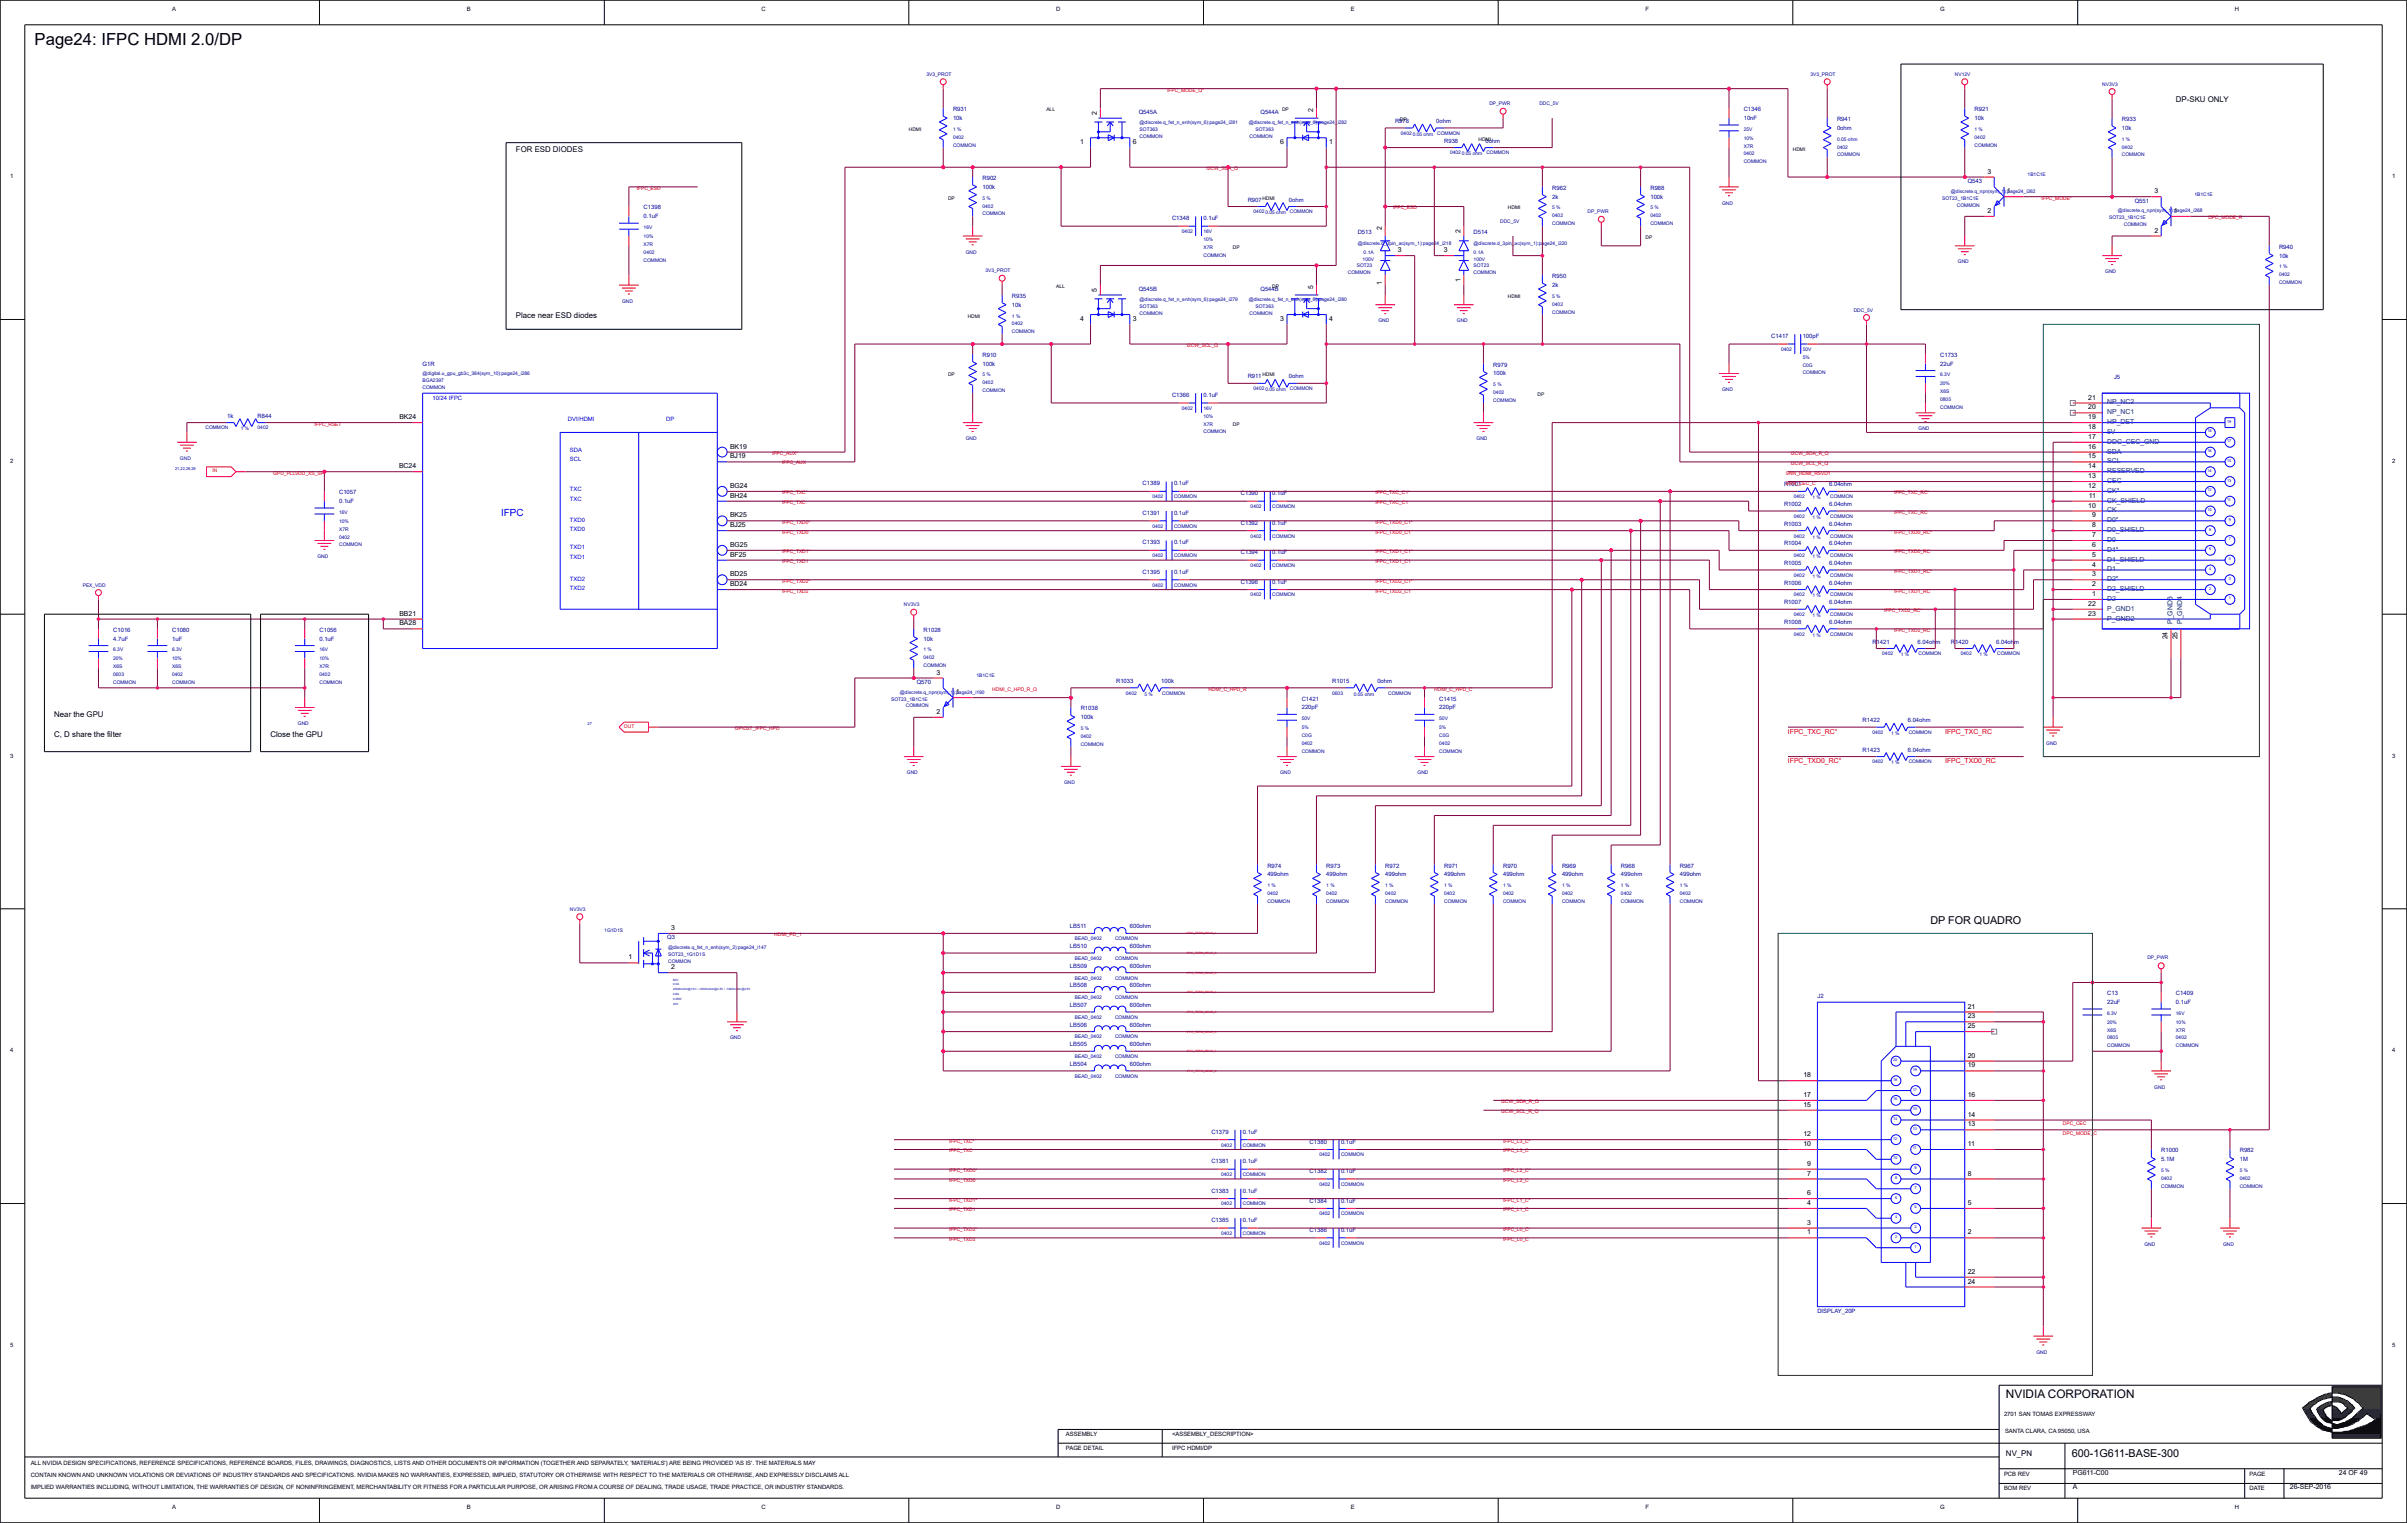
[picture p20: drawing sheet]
<svg xmlns="http://www.w3.org/2000/svg" width="271mm" height="172mm" viewBox="0 0 271 172" stroke-linecap="round" stroke-linejoin="round" font-family="sans-serif">
<defs><g id="words">
<text font-size="1.9" x="3.9" y="5.1">Page24: IFPC HDMI 2.0/DP</text>
<text font-size="1.3" x="226.1" y="157.6">NVIDIA CORPORATION</text>
<g font-size="1.2">
<text x="217.6" y="104.1">DP FOR QUADRO</text>
<text x="233.6" y="164.2">600-1G611-BASE-300</text>
</g>
<text font-size="1.1" fill="#00f" x="56.5" y="58.2">IFPC</text>
<g font-size=".9">
<text x="245.3" y="11.5">DP-SKU ONLY</text>
<text x="58.2" y="17.1">FOR ESD DIODES</text>
<text x="58.2" y="35.9">Place near ESD diodes</text>
<text x="6.1" y="80.9">Near the GPU</text>
<text x="6.1" y="83.1">C, D share the filter</text>
<text x="30.5" y="83.1">Close the GPU</text>
<text x="226.1" y="164.1">NV_PN</text>
</g>
<g font-size=".8">
<text x="121.8" y="16.2">1</text>
<text x="123.7" y="13" transform="rotate(-90 123.7 13)">2</text>
<text x="127.7" y="16.2">6</text>
<text x="144.3" y="16.2">6</text>
<text x="148" y="12.6" transform="rotate(-90 148 12.6)">2</text>
<text x="149.8" y="16.2">1</text>
<text x="224" y="19.6">3</text>
<text x="226.2" y="21.8">1</text>
<text x="242.9" y="21.8">3</text>
<text x="155.8" y="25.9" transform="rotate(-90 155.8 25.9)">2</text>
<text x="157.6" y="28.4">3</text>
<text x="162.8" y="28.4">3</text>
<text x="164.6" y="26.3" transform="rotate(-90 164.6 26.3)">2</text>
<text x="224" y="24">2</text>
<text x="242.9" y="26.2">2</text>
<text x="245.1" y="24">1</text>
<text x="123.7" y="32.9" transform="rotate(-90 123.7 32.9)">5</text>
<text x="148" y="32.6" transform="rotate(-90 148 32.6)">5</text>
<text x="155.8" y="32.1" transform="rotate(-90 155.8 32.1)">1</text>
<text x="164.6" y="31.8" transform="rotate(-90 164.6 31.8)">1</text>
<text x="121.8" y="36.2">4</text>
<text x="127.7" y="36.2">3</text>
<text x="144.3" y="36.2">3</text>
<text x="149.8" y="36.2">4</text>
<text x="45" y="47.3">BK24</text>
<text x="235.4" y="47.3">19</text>
<text x="235.4" y="46.1">20</text>
<text x="235.4" y="45">21</text>
<text x="45" y="52.8">BC24</text>
<text x="82.3" y="51.7">BJ19</text>
<text x="82.3" y="50.6">BK19</text>
<text x="235.4" y="53.9">13</text>
<text x="235.4" y="52.8">14</text>
<text x="235.4" y="51.7">15</text>
<text x="235.4" y="50.6">16</text>
<text x="235.4" y="49.5">17</text>
<text x="235.4" y="48.4">18</text>
<text x="82.3" y="59.4">BJ25</text>
<text x="82.3" y="58.3">BK25</text>
<text x="82.3" y="56.1">BH24</text>
<text x="82.3" y="55">BG24</text>
<text x="235.4" y="57.2">10</text>
<text x="235.4" y="55">12</text>
<text x="235.5" y="56.1">11</text>
<text x="235.8" y="59.4">8</text>
<text x="235.8" y="58.3">9</text>
<text x="82.3" y="65">BD25</text>
<text x="82.3" y="62.8">BF25</text>
<text x="82.3" y="61.6">BG25</text>
<text x="235.8" y="65">3</text>
<text x="235.8" y="63.9">4</text>
<text x="235.8" y="62.8">5</text>
<text x="235.8" y="61.6">6</text>
<text x="235.8" y="60.5">7</text>
<text x="45" y="70.5">BA28</text>
<text x="45" y="69.4">BB21</text>
<text x="82.3" y="66.1">BD24</text>
<text x="235.4" y="68.3">22</text>
<text x="235.4" y="69.4">23</text>
<text x="235.8" y="67.2">1</text>
<text x="235.8" y="66.1">2</text>
<text x="105.6" y="76">3</text>
<text x="244.4" y="72.1" transform="rotate(-90 244.4 72.1)">24</text>
<text x="245.5" y="72.1" transform="rotate(-90 245.5 72.1)">25</text>
<text x="105.6" y="80.5">2</text>
<text x="107.8" y="78.3">1</text>
<text x="75.7" y="104.8">3</text>
<text x="70.9" y="108.2">1</text>
<text x="75.7" y="109.3">2</text>
<text x="221.8" y="113.7">21</text>
<text x="221.8" y="119.2">20</text>
<text x="221.8" y="114.8">23</text>
<text x="221.8" y="115.9">25</text>
<text x="203.3" y="124.8">15</text>
<text x="203.3" y="123.7">17</text>
<text x="203.3" y="121.4">18</text>
<text x="221.8" y="125.9">14</text>
<text x="221.8" y="123.7">16</text>
<text x="221.8" y="120.3">19</text>
<text x="203.3" y="129.2">10</text>
<text x="203.3" y="128.1">12</text>
<text x="203.7" y="131.4">9</text>
<text x="221.8" y="129.2">11</text>
<text x="221.8" y="127">13</text>
<text x="203.7" y="135.8">4</text>
<text x="203.7" y="134.7">6</text>
<text x="203.7" y="132.5">7</text>
<text x="221.8" y="135.8">5</text>
<text x="221.8" y="132.5">8</text>
<text x="203.7" y="139.2">1</text>
<text x="203.7" y="138.1">3</text>
<text x="221.8" y="139.2">2</text>
<text x="221.8" y="143.6">22</text>
<text x="221.8" y="144.7">24</text>
<text x="233.7" y="167.9">A</text>
<text x="233.7" y="166.2">PG611-C00</text>
<text x="258.1" y="167.9">26-SEP-2016</text>
<text x="263.7" y="166.2">24 OF 49</text>
</g>
<g font-size=".8" fill="#004080">
<text x="237.5" y="47.8">HP_DET</text>
<text x="237.5" y="46.7">NP_NC1</text>
<text x="237.5" y="45.6">NP_NC2</text>
<text x="237.5" y="53.3">RESERVED</text>
<text x="237.5" y="52.2">SCL</text>
<text x="237.5" y="51.1">SDA</text>
<text x="237.5" y="50">DDC_CEC_GND</text>
<text x="237.5" y="48.9">5V</text>
<text x="237.5" y="60">D0_SHIELD</text>
<text x="237.5" y="58.9">D0*</text>
<text x="237.5" y="57.8">CK</text>
<text x="237.5" y="56.7">CK_SHIELD</text>
<text x="237.5" y="55.6">CK*</text>
<text x="237.5" y="54.5">CEC</text>
<text x="237.5" y="65.5">D2*</text>
<text x="237.5" y="64.4">D1</text>
<text x="237.5" y="63.3">D1_SHIELD</text>
<text x="237.5" y="62.2">D1*</text>
<text x="237.5" y="61.1">D0</text>
<text x="237.5" y="67.7">D2</text>
<text x="237.5" y="66.6">D2_SHIELD</text>
<text x="237.5" y="68.8">P_GND1</text>
<text x="237.5" y="70">P_GND2</text>
<text x="244.9" y="70.3" transform="rotate(-90 244.9 70.3)">P_GND3</text>
<text x="246" y="70.3" transform="rotate(-90 246 70.3)">P_GND4</text>
</g>
<g font-size=".8" fill="#f00">
<text x="201.6" y="82.7">IFPC_TXC_RC*</text>
<text x="219.3" y="82.7">IFPC_TXC_RC</text>
<text x="201.6" y="86.1">IFPC_TXD0_RC*</text>
<text x="219.3" y="86.1">IFPC_TXD0_RC</text>
</g>
<g font-size=".7">
<text x="19.4" y="1.2">A</text>
<text x="52.6" y="1.2">B</text>
<text x="85.8" y="1.2">C</text>
<text x="119.1" y="1.2">D</text>
<text x="152.3" y="1.2">E</text>
<text x="185.5" y="1.2">F</text>
<text x="218.7" y="1.2">G</text>
<text x="251.9" y="1.2">H</text>
<text x="1.1" y="20.1">1</text>
<text x="269.7" y="20.1">1</text>
<text x="1.1" y="52.2">2</text>
<text x="269.7" y="52.2">2</text>
<text x="1.1" y="85.4">3</text>
<text x="269.7" y="85.4">3</text>
<text x="1.1" y="118.6">4</text>
<text x="269.7" y="118.6">4</text>
<text x="1.1" y="151.8">5</text>
<text x="269.7" y="151.8">5</text>
<text x="120.2" y="161.9">ASSEMBLY</text>
<text x="132.1" y="161.9">&lt;ASSEMBLY_DESCRIPTION&gt;</text>
<text x="225.9" y="159.6">2701 SAN TOMAS EXPRESSWAY</text>
<text x="226" y="161.6">SANTA CLARA, CA 95050, USA</text>
<text x="3.5" y="165.1">ALL NVIDIA DESIGN SPECIFICATIONS, REFERENCE SPECIFICATIONS, REFERENCE BOARDS, FILES, DRAWINGS, DIAGNOSTICS, LISTS AND OTHER DOCUMENTS OR INFORMATION (TOGETHER AND SEPARATELY, 'MATERIALS') ARE BEING PROVIDED 'AS IS'. THE MATERIALS MAY</text>
<text x="3.5" y="167.9">IMPLIED WARRANTIES INCLUDING, WITHOUT LIMITATION, THE WARRANTIES OF DESIGN, OF NONINFRINGEMENT, MERCHANTABILITY OR FITNESS FOR A PARTICULAR PURPOSE, OR ARISING FROM A COURSE OF DEALING, TRADE USAGE, TRADE PRACTICE, OR INDUSTRY STANDARDS.</text>
<text x="3.5" y="166.5">CONTAIN KNOWN AND UNKNOWN VIOLATIONS OR DEVIATIONS OF INDUSTRY STANDARDS AND SPECIFICATIONS. NVIDIA MAKES NO WARRANTIES, EXPRESSED, IMPLIED, STATUTORY OR OTHERWISE WITH RESPECT TO THE MATERIALS OR OTHERWISE, AND EXPRESSLY DISCLAIMS ALL</text>
<text x="120.2" y="163.5">PAGE DETAIL</text>
<text x="132.1" y="163.5">IFPC HDMI/DP</text>
<text x="225.9" y="166.3">PCB REV</text>
<text x="253.6" y="166.3">PAGE</text>
<text x="19.4" y="170.1">A</text>
<text x="52.6" y="170.1">B</text>
<text x="85.8" y="170.1">C</text>
<text x="119.1" y="170.1">D</text>
<text x="152.3" y="170.1">E</text>
<text x="185.5" y="170.1">F</text>
<text x="218.7" y="170.1">G</text>
<text x="225.9" y="168">BOM REV</text>
<text x="251.9" y="170.1">H</text>
<text x="253.6" y="168">DATE</text>
</g>
<g font-size=".7" fill="#0000a0">
<text x="107.4" y="12.5">R931</text>
<text x="107.4" y="13.5">10k</text>
<text x="128.4" y="12.9">Q545A</text>
<text x="142.1" y="12.9">Q544A</text>
<text x="157.3" y="13.9">R978</text>
<text x="161.9" y="13.9">0ohm</text>
<text x="162.8" y="16.1">R938</text>
<text x="167.4" y="16.1">0ohm</text>
<text x="196.6" y="12.5">C1346</text>
<text x="196.6" y="13.5">10nF</text>
<text x="207.1" y="13.6">R941</text>
<text x="207.1" y="14.6">0ohm</text>
<text x="222.6" y="12.5">R921</text>
<text x="222.6" y="13.5">10k</text>
<text x="239.2" y="13.6">R933</text>
<text x="239.2" y="14.6">10k</text>
<text x="72.6" y="23.6">C1398</text>
<text x="110.8" y="20.3">R902</text>
<text x="110.8" y="21.3">100k</text>
<text x="140.7" y="22.7">R907</text>
<text x="145.3" y="22.7">0ohm</text>
<text x="175" y="21.4">R962</text>
<text x="175" y="22.4">2k</text>
<text x="186.1" y="21.4">R988</text>
<text x="186.1" y="22.4">100k</text>
<text x="221.8" y="20.6">Q543</text>
<text x="240.6" y="22.8">Q551</text>
<text x="72.6" y="24.6">0.1uF</text>
<text x="132.1" y="24.8">C1348</text>
<text x="135.7" y="24.8">0.1uF</text>
<text x="153.1" y="26.4">D513</text>
<text x="166.1" y="26.4">D514</text>
<text x="256.9" y="28">R940</text>
<text x="256.9" y="29">10k</text>
<text x="114.1" y="33.6">R935</text>
<text x="114.1" y="34.6">10k</text>
<text x="128.4" y="32.8">Q545B</text>
<text x="142.1" y="32.8">Q544B</text>
<text x="175" y="31.4">R950</text>
<text x="175" y="32.4">2k</text>
<text x="47.6" y="41.2">G1R</text>
<text x="110.8" y="40.2">R910</text>
<text x="110.8" y="41.2">100k</text>
<text x="168.3" y="41.3">R979</text>
<text x="199.7" y="38.1">C1417</text>
<text x="203.2" y="38.1">100pF</text>
<text x="218.7" y="40.2">C1733</text>
<text x="218.7" y="41.2">22uF</text>
<text x="25.6" y="47.1">1k</text>
<text x="29" y="47.1">R844</text>
<text x="132.1" y="44.8">C1366</text>
<text x="135.7" y="44.8">0.1uF</text>
<text x="140.7" y="42.7">R911</text>
<text x="145.3" y="42.7">0ohm</text>
<text x="168.3" y="42.3">100k</text>
<text x="238.3" y="42.8">J5</text>
<text x="38.2" y="55.7">C1057</text>
<text x="38.2" y="56.7">0.1uF</text>
<text x="128.8" y="58">C1391</text>
<text x="128.8" y="54.7">C1389</text>
<text x="132.3" y="58">0.1uF</text>
<text x="132.3" y="54.7">0.1uF</text>
<text x="139.9" y="59.2">C1392</text>
<text x="139.9" y="55.8">C1390</text>
<text x="143.4" y="55.8">0.1uF</text>
<text x="143.4" y="59.2">0.1uF</text>
<text x="201.1" y="59.3">R1003</text>
<text x="201.1" y="57.1">R1002</text>
<text x="201.1" y="54.8">R1001</text>
<text x="206.2" y="59.3">6.04ohm</text>
<text x="206.2" y="57.1">6.04ohm</text>
<text x="206.2" y="54.8">6.04ohm</text>
<text x="128.8" y="64.7">C1395</text>
<text x="128.8" y="61.4">C1393</text>
<text x="132.3" y="64.7">0.1uF</text>
<text x="132.3" y="61.4">0.1uF</text>
<text x="139.9" y="65.8">C1396</text>
<text x="139.9" y="62.5">C1394</text>
<text x="143.4" y="65.8">0.1uF</text>
<text x="143.4" y="62.5">0.1uF</text>
<text x="201.1" y="65.9">R1006</text>
<text x="201.1" y="63.7">R1005</text>
<text x="201.1" y="61.5">R1004</text>
<text x="206.2" y="65.9">6.04ohm</text>
<text x="206.2" y="61.5">6.04ohm</text>
<text x="206.2" y="63.7">6.04ohm</text>
<text x="12.8" y="71.2">C1016</text>
<text x="19.4" y="71.2">C1080</text>
<text x="36" y="71.2">C1056</text>
<text x="104.1" y="71.2">R1028</text>
<text x="201.1" y="70.3">R1008</text>
<text x="201.1" y="68.1">R1007</text>
<text x="206.2" y="68.1">6.04ohm</text>
<text x="206.2" y="70.3">6.04ohm</text>
<text x="12.8" y="72.2">4.7uF</text>
<text x="19.4" y="72.2">1uF</text>
<text x="36" y="72.2">0.1uF</text>
<text x="103.3" y="77.1">Q570</text>
<text x="104.1" y="72.2">10k</text>
<text x="125.8" y="77">R1033</text>
<text x="130.9" y="77">100k</text>
<text x="150.2" y="77">R1015</text>
<text x="155.3" y="77">0ohm</text>
<text x="211.1" y="72.6">R1421</text>
<text x="216.2" y="72.6">6.04ohm</text>
<text x="219.9" y="72.6">R1420</text>
<text x="225" y="72.6">6.04ohm</text>
<text x="121.8" y="80.1">R1038</text>
<text x="121.8" y="81.1">100k</text>
<text x="146.7" y="79">C1421</text>
<text x="146.7" y="80">220pF</text>
<text x="162.2" y="79">C1415</text>
<text x="162.2" y="80">220pF</text>
<text x="210" y="81.4">R1422</text>
<text x="215.1" y="81.4">6.04ohm</text>
<text x="210" y="84.7">R1423</text>
<text x="215.1" y="84.7">6.04ohm</text>
<text x="142.9" y="97.8">R974</text>
<text x="142.9" y="98.8">499ohm</text>
<text x="149.5" y="97.8">R973</text>
<text x="149.5" y="98.8">499ohm</text>
<text x="156.2" y="97.8">R972</text>
<text x="156.2" y="98.8">499ohm</text>
<text x="162.8" y="97.8">R971</text>
<text x="162.8" y="98.8">499ohm</text>
<text x="169.4" y="97.8">R970</text>
<text x="169.4" y="98.8">499ohm</text>
<text x="176.1" y="97.8">R969</text>
<text x="176.1" y="98.8">499ohm</text>
<text x="182.7" y="97.8">R968</text>
<text x="182.7" y="98.8">499ohm</text>
<text x="189.4" y="97.8">R967</text>
<text x="189.4" y="98.8">499ohm</text>
<text x="75.2" y="105.9">Q3</text>
<text x="120.6" y="106.9">LB510</text>
<text x="120.6" y="104.7">LB511</text>
<text x="127.4" y="104.7">600ohm</text>
<text x="127.4" y="106.9">600ohm</text>
<text x="120.6" y="113.5">LB507</text>
<text x="120.6" y="111.3">LB508</text>
<text x="120.6" y="109.1">LB509</text>
<text x="127.4" y="111.3">600ohm</text>
<text x="127.4" y="109.1">600ohm</text>
<text x="127.4" y="113.5">600ohm</text>
<text x="204.9" y="112.5">J2</text>
<text x="237.5" y="112.2">C13</text>
<text x="237.5" y="113.2">22uF</text>
<text x="245.3" y="112.2">C1409</text>
<text x="245.3" y="113.2">0.1uF</text>
<text x="120.6" y="118">LB505</text>
<text x="120.6" y="115.7">LB506</text>
<text x="127.4" y="118">600ohm</text>
<text x="127.4" y="115.7">600ohm</text>
<text x="120.6" y="120.2">LB504</text>
<text x="127.4" y="120.2">600ohm</text>
<text x="136.6" y="131.1">C1381</text>
<text x="136.6" y="127.8">C1379</text>
<text x="140.1" y="131.1">0.1uF</text>
<text x="140.1" y="127.8">0.1uF</text>
<text x="147.6" y="128.9">C1380</text>
<text x="151.2" y="128.9">0.1uF</text>
<text x="243.6" y="129.9">R1000</text>
<text x="243.6" y="130.9">5.1M</text>
<text x="252.5" y="129.9">R982</text>
<text x="252.5" y="130.9">1M</text>
<text x="136.6" y="137.8">C1385</text>
<text x="136.6" y="134.5">C1383</text>
<text x="140.1" y="137.8">0.1uF</text>
<text x="140.1" y="134.5">0.1uF</text>
<text x="147.6" y="135.6">C1384</text>
<text x="147.6" y="132.2">C1382</text>
<text x="151.2" y="132.2">0.1uF</text>
<text x="151.2" y="135.6">0.1uF</text>
<text x="147.6" y="138.9">C1386</text>
<text x="151.2" y="138.9">0.1uF</text>
<text x="204.9" y="148">DISPLAY_20P</text>
</g>
<g font-size=".7" fill="#00f">
<text x="48.7" y="45.1">10/24 IFPC</text>
<text x="64" y="47.4">DVI/HDMI</text>
<text x="75.1" y="47.4">DP</text>
<text x="64.3" y="51">SDA</text>
<text x="64.3" y="52">SCL</text>
<text x="64.3" y="58.8">TXD0</text>
<text x="64.3" y="56.5">TXC</text>
<text x="64.3" y="59.8">TXD0</text>
<text x="64.3" y="55.4">TXC</text>
<text x="64.3" y="65.5">TXD2</text>
<text x="64.3" y="61.9">TXD1</text>
<text x="64.3" y="63">TXD1</text>
<text x="64.3" y="66.5">TXD2</text>
</g>
<g font-size=".6" fill="#0000a0">
<text x="104.4" y="8.6">3V3_PROT</text>
<text x="167.9" y="11.9">DP_PWR</text>
<text x="173.5" y="11.9">DDC_5V</text>
<text x="204.1" y="8.6">3V3_PROT</text>
<text x="220.4" y="8.6">NV12V</text>
<text x="237" y="9.7">NV3V3</text>
<text x="107.4" y="15.6">0402</text>
<text x="107.4" y="14.8">1 %</text>
<text x="107.4" y="16.5">COMMON</text>
<text x="128.5" y="14">@discrete.q_fet_n_enh(sym_6):page24_i281</text>
<text x="128.5" y="15.5">COMMON</text>
<text x="128.5" y="14.8">SOT363</text>
<text x="140.8" y="14">@discrete.q_fet_n_enh(sym_6):page24_i282</text>
<text x="140.9" y="15.5">COMMON</text>
<text x="141.5" y="14.8">SOT363</text>
<text x="157.9" y="15.2">0402</text>
<text x="159.3" y="15.3">0.05 ohm</text>
<text x="162" y="15.2">COMMON</text>
<text x="163.5" y="17.4">0402</text>
<text x="164.8" y="17.5">0.05 ohm</text>
<text x="167.6" y="17.4">COMMON</text>
<text x="196.6" y="16.6">X7R</text>
<text x="196.6" y="17.5">0402</text>
<text x="196.6" y="14.8">25V</text>
<text x="196.6" y="15.8">10%</text>
<text x="207.1" y="15.9">0.05 ohm</text>
<text x="207.1" y="17.6">COMMON</text>
<text x="207.1" y="16.7">0402</text>
<text x="222.6" y="14.8">1 %</text>
<text x="222.6" y="15.6">0402</text>
<text x="222.6" y="16.5">COMMON</text>
<text x="239.2" y="15.9">1 %</text>
<text x="239.2" y="16.7">0402</text>
<text x="239.2" y="17.6">COMMON</text>
<text x="110.8" y="23.4">0402</text>
<text x="110.8" y="22.5">5 %</text>
<text x="175" y="23.6">5 %</text>
<text x="186.1" y="23.6">5 %</text>
<text x="194.1" y="23.1">GND</text>
<text x="196.6" y="18.4">COMMON</text>
<text x="218.9" y="22.5">SOT23_1B1C1E</text>
<text x="219.9" y="21.7">@discrete.q_npn(sym_1):page24_i262</text>
<text x="220.6" y="23.3">COMMON</text>
<text x="228.6" y="19.8">1B1C1E</text>
<text x="238.8" y="23.9">@discrete.q_npn(sym_1):page24_i268</text>
<text x="247.4" y="22.1">1B1C1E</text>
<text x="72.6" y="28.6">0402</text>
<text x="72.6" y="29.5">COMMON</text>
<text x="72.6" y="27.7">X7R</text>
<text x="72.6" y="26.8">10%</text>
<text x="72.6" y="25.8">16V</text>
<text x="108.9" y="28.6">GND</text>
<text x="110.8" y="24.3">COMMON</text>
<text x="133.2" y="26.3">0402</text>
<text x="135.7" y="28">X7R</text>
<text x="135.7" y="26.3">16V</text>
<text x="135.7" y="28.9">COMMON</text>
<text x="135.7" y="27.2">10%</text>
<text x="141.3" y="24.1">0402</text>
<text x="142.6" y="24.2">0.05 ohm</text>
<text x="145.4" y="24.1">COMMON</text>
<text x="153.1" y="27.6">@discrete.d_3pin_ac(sym_1):page24_i218</text>
<text x="153.6" y="29.4">100V</text>
<text x="153.7" y="28.6">0.1A</text>
<text x="166.1" y="29.4">100V</text>
<text x="166.1" y="27.6">@discrete.d_3pin_ac(sym_1):page24_i220</text>
<text x="166.1" y="28.6">0.1A</text>
<text x="169.1" y="25.2">DDC_5V</text>
<text x="175" y="24.5">0402</text>
<text x="175" y="25.4">COMMON</text>
<text x="179" y="24.1">DP_PWR</text>
<text x="186.1" y="24.5">0402</text>
<text x="186.1" y="25.4">COMMON</text>
<text x="220.7" y="29.7">GND</text>
<text x="237.8" y="24.7">SOT23_1B1C1E</text>
<text x="239.4" y="25.5">COMMON</text>
<text x="70.1" y="34.1">GND</text>
<text x="111.1" y="30.7">3V3_PROT</text>
<text x="114.1" y="35.8">1 %</text>
<text x="128.5" y="35.5">COMMON</text>
<text x="128.5" y="33.9">@discrete.q_fet_n_enh(sym_6):page24_i279</text>
<text x="128.5" y="34.7">SOT363</text>
<text x="140.8" y="33.9">@discrete.q_fet_n_enh(sym_6):page24_i280</text>
<text x="140.9" y="35.5">COMMON</text>
<text x="141.5" y="34.7">SOT363</text>
<text x="151.9" y="30.9">COMMON</text>
<text x="152.9" y="30.1">SOT23</text>
<text x="166.1" y="30.1">SOT23</text>
<text x="166.1" y="30.9">COMMON</text>
<text x="175" y="33.6">5 %</text>
<text x="175" y="34.5">0402</text>
<text x="175" y="35.4">COMMON</text>
<text x="209" y="35.1">DDC_5V</text>
<text x="237.3" y="30.8">GND</text>
<text x="256.9" y="30.3">1 %</text>
<text x="256.9" y="31.1">0402</text>
<text x="256.9" y="32">COMMON</text>
<text x="114.1" y="37.6">COMMON</text>
<text x="114.1" y="36.7">0402</text>
<text x="155.4" y="36.3">GND</text>
<text x="164.2" y="36.3">GND</text>
<text x="200.8" y="39.6">0402</text>
<text x="203.2" y="40.4">5%</text>
<text x="203.2" y="39.6">50V</text>
<text x="203.2" y="41.3">C0G</text>
<text x="47.6" y="42.3">@digital.u_gpu_gb3c_384(sym_10):page24_i286</text>
<text x="47.6" y="43.1">BGA2397</text>
<text x="47.6" y="43.9">COMMON</text>
<text x="110.8" y="42.4">5 %</text>
<text x="110.8" y="43.3">0402</text>
<text x="110.8" y="44.2">COMMON</text>
<text x="133.2" y="46.2">0402</text>
<text x="135.7" y="46.2">16V</text>
<text x="135.7" y="47.1">10%</text>
<text x="135.7" y="48">X7R</text>
<text x="141.3" y="44">0402</text>
<text x="142.6" y="44.1">0.05 ohm</text>
<text x="145.4" y="44">COMMON</text>
<text x="168.3" y="45.3">COMMON</text>
<text x="168.3" y="43.5">5 %</text>
<text x="168.3" y="44.4">0402</text>
<text x="194.1" y="44.1">GND</text>
<text x="203.2" y="42.2">COMMON</text>
<text x="218.7" y="45.2">0805</text>
<text x="218.7" y="44.3">X6S</text>
<text x="218.7" y="46.1">COMMON</text>
<text x="218.7" y="43.4">20%</text>
<text x="218.7" y="42.4">6.3V</text>
<text x="20.3" y="51.8">GND</text>
<text x="23.2" y="48.4">COMMON</text>
<text x="27.2" y="48.5">1 %</text>
<text x="29" y="48.4">0402</text>
<text x="108.9" y="49.6">GND</text>
<text x="135.7" y="48.9">COMMON</text>
<text x="166.5" y="49.6">GND</text>
<text x="216.3" y="48.5">GND</text>
<text x="38.2" y="59.8">X7R</text>
<text x="38.2" y="57.9">16V</text>
<text x="38.2" y="58.9">10%</text>
<text x="129.9" y="59.5">0402</text>
<text x="129.9" y="56.2">0402</text>
<text x="132.3" y="59.5">COMMON</text>
<text x="132.3" y="56.2">COMMON</text>
<text x="141" y="57.3">0402</text>
<text x="143.4" y="57.3">COMMON</text>
<text x="202.2" y="58.4">0402</text>
<text x="202.2" y="56.2">0402</text>
<text x="204.3" y="58.5">1 %</text>
<text x="204.3" y="56.3">1 %</text>
<text x="206.3" y="58.4">COMMON</text>
<text x="206.3" y="56.2">COMMON</text>
<text x="35.8" y="62.9">GND</text>
<text x="38.2" y="61.6">COMMON</text>
<text x="38.2" y="60.7">0402</text>
<text x="129.9" y="62.8">0402</text>
<text x="132.3" y="62.8">COMMON</text>
<text x="141" y="63.9">0402</text>
<text x="141" y="60.6">0402</text>
<text x="143.4" y="63.9">COMMON</text>
<text x="143.4" y="60.6">COMMON</text>
<text x="202.2" y="65">0402</text>
<text x="202.2" y="62.8">0402</text>
<text x="202.2" y="60.6">0402</text>
<text x="204.3" y="65.1">1 %</text>
<text x="204.3" y="62.9">1 %</text>
<text x="204.3" y="60.7">1 %</text>
<text x="206.3" y="65">COMMON</text>
<text x="206.3" y="62.8">COMMON</text>
<text x="206.3" y="60.6">COMMON</text>
<text x="9.3" y="66.1">PEX_VDD</text>
<text x="101.9" y="68.3">NV3V3</text>
<text x="129.9" y="66.1">0402</text>
<text x="132.3" y="66.1">COMMON</text>
<text x="141" y="67.2">0402</text>
<text x="143.4" y="67.2">COMMON</text>
<text x="202.2" y="71.7">0402</text>
<text x="202.2" y="69.5">0402</text>
<text x="202.2" y="67.2">0402</text>
<text x="204.3" y="71.8">1 %</text>
<text x="204.3" y="69.6">1 %</text>
<text x="204.3" y="67.4">1 %</text>
<text x="206.3" y="69.5">COMMON</text>
<text x="206.3" y="71.7">COMMON</text>
<text x="206.3" y="67.2">COMMON</text>
<text x="12.8" y="73.4">6.3V</text>
<text x="12.8" y="74.4">20%</text>
<text x="12.8" y="75.3">X6S</text>
<text x="12.8" y="77.1">COMMON</text>
<text x="12.8" y="76.2">0603</text>
<text x="19.4" y="74.4">10%</text>
<text x="19.4" y="73.4">6.3V</text>
<text x="19.4" y="75.3">X6S</text>
<text x="19.4" y="77.1">COMMON</text>
<text x="19.4" y="76.2">0402</text>
<text x="36" y="77.1">COMMON</text>
<text x="36" y="73.4">16V</text>
<text x="36" y="75.3">X7R</text>
<text x="36" y="74.4">10%</text>
<text x="36" y="76.2">0402</text>
<text x="104.1" y="73.4">1 %</text>
<text x="104.1" y="74.3">0402</text>
<text x="104.1" y="75.2">COMMON</text>
<text x="110.1" y="76.3">1B1C1E</text>
<text x="212.2" y="73.9">0402</text>
<text x="214.3" y="74">1 %</text>
<text x="216.3" y="73.9">COMMON</text>
<text x="221" y="73.9">0402</text>
<text x="223.1" y="74">1 %</text>
<text x="225.1" y="73.9">COMMON</text>
<text x="33.6" y="81.7">GND</text>
<text x="100.5" y="79">SOT23_1B1C1E</text>
<text x="101.5" y="78.2">@discrete.q_npn(sym_1):page24_i190</text>
<text x="102.1" y="79.8">COMMON</text>
<text x="121.8" y="82.3">5 %</text>
<text x="121.8" y="83.2">0402</text>
<text x="126.9" y="78.3">0402</text>
<text x="129" y="78.4">5 %</text>
<text x="131" y="78.3">COMMON</text>
<text x="146.7" y="82.2">5%</text>
<text x="146.7" y="83.1">C0G</text>
<text x="146.7" y="84">0402</text>
<text x="146.7" y="81.2">50V</text>
<text x="150.2" y="78.3">0603</text>
<text x="152.6" y="78.4">0.05 ohm</text>
<text x="156.5" y="78.3">COMMON</text>
<text x="162.2" y="84">0402</text>
<text x="162.2" y="83.1">C0G</text>
<text x="162.2" y="82.2">5%</text>
<text x="162.2" y="81.2">50V</text>
<text x="211.1" y="82.7">0402</text>
<text x="213.2" y="82.9">1 %</text>
<text x="215.2" y="82.7">COMMON</text>
<text x="230.7" y="84">GND</text>
<text x="102.2" y="87.3">GND</text>
<text x="119.9" y="88.4">GND</text>
<text x="121.8" y="84.1">COMMON</text>
<text x="144.3" y="87.3">GND</text>
<text x="146.7" y="84.8">COMMON</text>
<text x="159.8" y="87.3">GND</text>
<text x="162.2" y="84.8">COMMON</text>
<text x="211.1" y="86.1">0402</text>
<text x="213.2" y="86.2">1 %</text>
<text x="215.2" y="86.1">COMMON</text>
<text x="142.9" y="100">1 %</text>
<text x="142.9" y="101.8">COMMON</text>
<text x="142.9" y="100.9">0402</text>
<text x="149.5" y="100.9">0402</text>
<text x="149.5" y="100">1 %</text>
<text x="149.5" y="101.8">COMMON</text>
<text x="156.2" y="100.9">0402</text>
<text x="156.2" y="100">1 %</text>
<text x="156.2" y="101.8">COMMON</text>
<text x="162.8" y="100.9">0402</text>
<text x="162.8" y="101.8">COMMON</text>
<text x="162.8" y="100">1 %</text>
<text x="169.4" y="100.9">0402</text>
<text x="169.4" y="100">1 %</text>
<text x="169.4" y="101.8">COMMON</text>
<text x="176.1" y="100">1 %</text>
<text x="176.1" y="100.9">0402</text>
<text x="176.1" y="101.8">COMMON</text>
<text x="182.7" y="100">1 %</text>
<text x="182.7" y="101.8">COMMON</text>
<text x="182.7" y="100.9">0402</text>
<text x="189.4" y="100.9">0402</text>
<text x="189.4" y="101.8">COMMON</text>
<text x="189.4" y="100">1 %</text>
<text x="64.3" y="102.7">NV3V3</text>
<text x="68.1" y="105.1">1G1D1S</text>
<text x="75.3" y="107">@discrete.q_fet_n_enh(sym_2):page24_i147</text>
<text x="75.3" y="107.8">SOT23_1G1D1S</text>
<text x="121.2" y="106">BEAD_0402</text>
<text x="125.7" y="106">COMMON</text>
<text x="75.3" y="108.5">COMMON</text>
<text x="121.2" y="112.6">BEAD_0402</text>
<text x="121.2" y="110.4">BEAD_0402</text>
<text x="121.2" y="108.2">BEAD_0402</text>
<text x="125.7" y="112.6">COMMON</text>
<text x="125.7" y="110.4">COMMON</text>
<text x="125.7" y="108.2">COMMON</text>
<text x="242.1" y="108.1">DP_PWR</text>
<text x="82.3" y="117.2">GND</text>
<text x="121.2" y="119.3">BEAD_0402</text>
<text x="121.2" y="117.1">BEAD_0402</text>
<text x="121.2" y="114.9">BEAD_0402</text>
<text x="125.7" y="117.1">COMMON</text>
<text x="125.7" y="114.9">COMMON</text>
<text x="125.7" y="119.3">COMMON</text>
<text x="237.5" y="117.2">0805</text>
<text x="237.5" y="116.3">X6S</text>
<text x="237.5" y="118.1">COMMON</text>
<text x="237.5" y="115.4">20%</text>
<text x="237.5" y="114.4">6.3V</text>
<text x="245.3" y="114.4">16V</text>
<text x="245.3" y="115.4">10%</text>
<text x="245.3" y="116.3">X7R</text>
<text x="245.3" y="117.2">0402</text>
<text x="245.3" y="118.1">COMMON</text>
<text x="121.2" y="121.5">BEAD_0402</text>
<text x="125.7" y="121.5">COMMON</text>
<text x="242.9" y="122.7">GND</text>
<text x="137.7" y="129.2">0402</text>
<text x="140.1" y="129.2">COMMON</text>
<text x="148.7" y="130.4">0402</text>
<text x="151.2" y="130.4">COMMON</text>
<text x="137.7" y="135.9">0402</text>
<text x="137.7" y="132.6">0402</text>
<text x="140.1" y="132.6">COMMON</text>
<text x="140.1" y="135.9">COMMON</text>
<text x="148.7" y="137">0402</text>
<text x="148.7" y="133.7">0402</text>
<text x="151.2" y="133.7">COMMON</text>
<text x="151.2" y="137">COMMON</text>
<text x="243.6" y="132.1">5 %</text>
<text x="243.6" y="133.9">COMMON</text>
<text x="243.6" y="133">0402</text>
<text x="252.5" y="132.1">5 %</text>
<text x="252.5" y="133">0402</text>
<text x="252.5" y="133.9">COMMON</text>
<text x="137.7" y="139.2">0402</text>
<text x="140.1" y="139.2">COMMON</text>
<text x="148.7" y="140.3">0402</text>
<text x="151.2" y="140.3">COMMON</text>
<text x="241.7" y="140.4">GND</text>
<text x="250.6" y="140.4">GND</text>
<text x="229.6" y="152.6">GND</text>
</g>
<g font-size=".6" fill="#f00">
<text x="131.6" y="10.3">IFPC_MODE_Q*</text>
<text x="71.8" y="21.4">IFPC_ESD</text>
<text x="136" y="19.2">I2CW_SDA_Q</text>
<text x="157" y="23.6">IFPC_ESD</text>
<text x="230.1" y="22.5">IFPC_MODE*</text>
<text x="248.9" y="24.7">DPC_MODE_R</text>
<text x="133.8" y="39.1">I2CW_SCL_Q</text>
<text x="35.5" y="48">IFPC_RSET</text>
<text x="23.9" y="53.2">IN</text>
<text x="30.8" y="53.5">GPU_PLLVDD_XS_SP</text>
<text x="87.1" y="51.3">IFPC_AUX*</text>
<text x="88.2" y="52.3">IFPC_AUX</text>
<text x="201.3" y="53.5">SNN_HDMI_RSVD1</text>
<text x="201.9" y="52.4">I2CW_SCL_R_Q</text>
<text x="201.9" y="51.3">I2CW_SDA_R_Q</text>
<text x="88.2" y="56.8">IFPC_TXC</text>
<text x="88.2" y="55.7">IFPC_TXC*</text>
<text x="88.2" y="59">IFPC_TXD0*</text>
<text x="155" y="56.8">IFPC_TXC_C1</text>
<text x="155" y="55.7">IFPC_TXC_C1*</text>
<text x="155" y="59">IFPC_TXD0_C1*</text>
<text x="201.3" y="54.6">SNN_CEC_C</text>
<text x="213.5" y="57.9">IFPC_TXC_RC</text>
<text x="213.5" y="55.7">IFPC_TXC_RC*</text>
<text x="88.2" y="60.2">IFPC_TXD0</text>
<text x="88.2" y="63.5">IFPC_TXD1</text>
<text x="88.2" y="62.4">IFPC_TXD1*</text>
<text x="88.2" y="65.7">IFPC_TXD2*</text>
<text x="155" y="60.2">IFPC_TXD0_C1</text>
<text x="155" y="63.5">IFPC_TXD1_C1</text>
<text x="155" y="62.4">IFPC_TXD1_C1*</text>
<text x="155" y="65.7">IFPC_TXD2_C1*</text>
<text x="213.5" y="62.4">IFPC_TXD0_RC</text>
<text x="213.5" y="60.2">IFPC_TXD0_RC*</text>
<text x="213.5" y="64.6">IFPC_TXD1_RC*</text>
<text x="88.2" y="66.8">IFPC_TXD2</text>
<text x="155" y="66.8">IFPC_TXD2_C1</text>
<text x="212.4" y="69">IFPC_TXD2_RC*</text>
<text x="213.5" y="66.8">IFPC_TXD1_RC</text>
<text x="213.5" y="71.2">IFPC_TXD2_RC</text>
<text x="111.9" y="77.9">HDMI_C_HPD_R_Q</text>
<text x="136.2" y="77.9">HDMI_C_HPD_R</text>
<text x="161.7" y="77.9">HDMI_C_HPD_C</text>
<text x="70.3" y="82">OUT</text>
<text x="82.9" y="82.3">GPIO27_IFPC_HPD</text>
<text x="87.3" y="105.6">HDMI_PD_1</text>
<text x="169.2" y="125.5">I2CW_SCL_R_Q</text>
<text x="169.2" y="124.4">I2CW_SDA_R_Q</text>
<text x="107" y="129.9">IFPC_TXC</text>
<text x="107" y="128.8">IFPC_TXC*</text>
<text x="169.4" y="129.9">IFPC_L3_C</text>
<text x="169.4" y="128.8">IFPC_L3_C*</text>
<text x="232.6" y="126.8">DPC_CEC</text>
<text x="232.6" y="127.9">DPC_MODE_C</text>
<text x="107" y="133.2">IFPC_TXD0</text>
<text x="107" y="132.1">IFPC_TXD0*</text>
<text x="107" y="136.6">IFPC_TXD1</text>
<text x="107" y="135.4">IFPC_TXD1*</text>
<text x="169.4" y="136.6">IFPC_L1_C</text>
<text x="169.4" y="135.4">IFPC_L1_C*</text>
<text x="169.4" y="133.2">IFPC_L2_C</text>
<text x="169.4" y="132.1">IFPC_L2_C*</text>
<text x="107" y="139.9">IFPC_TXD2</text>
<text x="107" y="138.8">IFPC_TXD2*</text>
<text x="169.4" y="139.9">IFPC_L0_C</text>
<text x="169.4" y="138.8">IFPC_L0_C*</text>
</g>
<g font-size=".6">
<text x="102.5" y="14.8">HDMI</text>
<text x="118" y="12.5">ALL</text>
<text x="144.5" y="12.5">DP</text>
<text x="157.8" y="13.6">DP</text>
<text x="166.7" y="15.9">HDMI</text>
<text x="202.1" y="17">HDMI</text>
<text x="106.9" y="22.5">DP</text>
<text x="142.3" y="22.5">HDMI</text>
<text x="170" y="23.6">HDMI</text>
<text x="139" y="28">DP</text>
<text x="185.5" y="26.9">DP</text>
<text x="109.1" y="35.8">HDMI</text>
<text x="119.1" y="32.5">ALL</text>
<text x="143.4" y="32.5">DP</text>
<text x="170" y="33.6">HDMI</text>
<text x="106.9" y="42.4">DP</text>
<text x="139" y="48">DP</text>
<text x="142.3" y="42.4">HDMI</text>
<text x="173.3" y="44.7">DP</text>
</g>
<g font-size=".4" fill="#00f">
<text x="251.1" y="47.6">19</text>
<text x="248.8" y="53.2">14</text>
<text x="248.8" y="48.7">18</text>
<text x="248.8" y="51">16</text>
<text x="251.1" y="52.1">15</text>
<text x="251.1" y="49.9">17</text>
<text x="248.8" y="57.6">10</text>
<text x="248.8" y="55.4">12</text>
<text x="249.1" y="59.8">8</text>
<text x="251.1" y="54.3">13</text>
<text x="251.1" y="56.5">11</text>
<text x="251.3" y="58.7">9</text>
<text x="249.1" y="62">6</text>
<text x="249.1" y="64.3">4</text>
<text x="251.3" y="60.9">7</text>
<text x="251.3" y="65.4">3</text>
<text x="251.3" y="63.1">5</text>
<text x="249.1" y="66.5">2</text>
<text x="251.3" y="67.6">1</text>
<text x="213.4" y="119.6">20</text>
<text x="213.4" y="124">16</text>
<text x="213.4" y="121.8">18</text>
<text x="215.6" y="125.2">15</text>
<text x="215.6" y="120.7">19</text>
<text x="215.6" y="122.9">17</text>
<text x="213.4" y="128.5">12</text>
<text x="213.4" y="130.7">10</text>
<text x="213.4" y="126.3">14</text>
<text x="215.6" y="127.4">13</text>
<text x="215.6" y="129.6">11</text>
<text x="215.8" y="131.8">9</text>
<text x="213.6" y="132.9">8</text>
<text x="213.6" y="137.3">4</text>
<text x="213.6" y="135.1">6</text>
<text x="215.8" y="136.2">5</text>
<text x="215.8" y="134">7</text>
<text x="213.6" y="139.5">2</text>
<text x="215.8" y="138.4">3</text>
<text x="215.8" y="140.7">1</text>
</g>
<g font-size=".4" fill="#0000a0">
<text x="19.7" y="53">21,22,29,29</text>
<text x="66.2" y="81.7">27</text>
</g>
<g font-size=".3" fill="#f00">
<text x="133.8" y="105.3">IFPC_TERM_BEAD_1</text>
<text x="133.8" y="107.5">IFPC_TERM_BEAD_2</text>
<text x="133.8" y="109.8">IFPC_TERM_BEAD_3</text>
<text x="133.8" y="112">IFPC_TERM_BEAD_4</text>
<text x="133.8" y="114.2">IFPC_TERM_BEAD_5</text>
<text x="133.8" y="116.4">IFPC_TERM_BEAD_6</text>
<text x="133.8" y="118.6">IFPC_TERM_BEAD_7</text>
<text x="133.8" y="120.8">IFPC_TERM_BEAD_8</text>
</g>
<g font-size=".3" fill="#0000a0">
<text x="75.9" y="113.3">20V</text>
<text x="75.9" y="112.7">0.35W</text>
<text x="75.9" y="110.5">60V</text>
<text x="75.9" y="112.2">0.8A</text>
<text x="75.9" y="111.1">0.3A</text>
<text x="75.9" y="111.6">2000mohm@10V / -1000mohm@4.5V / -1000mohm@2.5V</text>
</g>
</g></defs>
<g fill="none" stroke="#00f" stroke-width=".11">
<path d="M106.3 12.2v.9M106.3 15.8v.8M109.6 20v.8M122.9 16.6v-1.1h4.5v1.1M123.4 13.8h.9M123.8 13.8v1.7M123.8 13.3h2.7M124.7 13.8h.9M124.9 15.2v.7M125.2 13.8v1.1h-1.4M125.6 15.2v.7M126 13.8h.9"/>
<path d="M126.5 13.8v1.7M145.1 16.6v-1.1h4.4v1.1M145.5 13.8h.9M146 13.3h2.6M146 13.8v1.7M146.9 13.8h.8M146.9 15.2v.7M147.3 13.8v1.1h1.3M147.5 15.2v.7M148.2 13.8h.9M148.6 13.8v1.7M158.4 14.4h.9"/>
<path d="M161.9 14.4h.9M163.9 16.6h.9M167.4 16.6h.9M193.8 14.1h2.2M193.8 14.8h2.2M194.9 13.3v.8M194.9 14.8v.7M206 13.3v.9M206 16.9v.8M221.5 12.2v.9M221.5 15.8v.8M224.8 20v1.1"/>
<path d="M238.1 13.3v.9M238.1 16.9v.8M69.8 25.2h2.2M69.8 25.8h2.2M70.9 24.4v.8M70.9 25.8v.8M109.6 23.5v.9M109.6 39.9v.9M113 33.2v.9M113 36.8v.9M122.9 36.6v-1.1h4.5v1.1M123.4 33.7h.9"/>
<path d="M123.8 33.2h2.7M123.8 33.7v1.8M124.7 33.7h.9M124.9 35.1v.7M125.2 33.7v1.1h-1.4M125.6 35.1v.7M126 33.7h.9M126.5 33.7v1.8M134 25.5h.8M134.8 24.4v2.2M135.4 24.4v2.2M135.4 25.5h.8"/>
<path d="M141.8 23.3h.8M145.1 36.6v-1.1h4.4v1.1M145.3 23.3h.9M145.5 33.7h.9M146 33.2h2.6M146 33.7v1.8M146.9 33.7h.8M146.9 35.1v.7M147.3 33.7v1.1h1.3M147.5 35.1v.7M148.2 33.7h.9M148.6 33.7v1.8"/>
<path d="M155.6 29.4h1.1M155.6 30.5h1.1M155.6 28.3h1.1M155.6 27.2h1.1M156.2 28.8h1.1M156.2 26.6v.6M156.2 28.3v1.1M156.2 30.5v.5M163.9 28.8h1.1M164.5 29.4h1.1M164.5 30.5h1.1M164.5 28.3h1.1"/>
<path d="M164.5 27.2h1.1M165 26.6v.6M165 28.3v1.1M165 30.5v.5M173.9 21.1v.9M173.9 24.6v.9M173.9 31v.9M173.9 34.6v.9M184.9 21.1v.9M184.9 24.6v.9M201.6 38.8h.7M202.3 37.7v2.2"/>
<path d="M203 38.8h.8M203 37.7v2.2M224.8 23.3v1.1M225.9 21.1v2.2M243.6 22.2v1.1M243.6 25.5v1.1M244.7 23.3v2.2M255.8 27.7v.9M255.8 31.3v.8M25.5 47.6h.9M29 47.6h.9M35.5 57.3h2.2"/>
<path d="M35.5 57.9h2.2M36.6 56.5v.8M36.6 57.9v.8M47.6 44.3h33.3v28.8h-33.3zM72 48.7v20M80.9 48.7h-17.8v20h17.8M80.9 59.8h1.1M80.9 56.5h1.1M80.9 52.1h1.1M109.6 43.4v.9M130.7 58.7h.8M130.7 55.4h.8"/>
<path d="M131.5 54.3v2.2M131.5 57.6v2.2M132.1 54.3v2.2M132.1 57.6v2.2M132.1 58.7h.8M132.1 55.4h.8M134 45.4h.8M134.8 44.3v2.2M135.4 45.4h.8M135.4 44.3v2.2M141.8 59.8h.7M141.8 56.5h.7"/>
<path d="M141.8 43.2h.8M142.5 55.4v2.2M142.5 58.7v2.2M143.2 59.8h.8M143.2 55.4v2.2M143.2 58.7v2.2M143.2 56.5h.8M145.3 43.2h.9M167.2 41v.9M167.2 44.5v.9M202.7 55.4h.8M202.7 59.8h.8"/>
<path d="M202.7 57.6h.8M206.2 55.4h.9M206.2 59.8h.9M206.2 57.6h.9M215.9 41.8h2.3M215.9 42.4h2.3M217.1 41v.8M217.1 42.4v.8M237 44.3h16.6v26.6h-16.6zM237 58.7h13.8M237 55.4h11.6M237 44.3h15.5v1.7h-3.3v-.6h-12.2"/>
<path d="M237 59.8h11.6M237 57.6h11.6M237 47.6h13.8M237 56.5h13.8M237 48.7h11.6M237 52.1h13.8M237 51h11.6M237 49.9h13.8M237 53.2h11.6M237 54.3h13.8M247.5 47.1v21M250.8 47.1h1.1v1.1h-1.1z"/>
<path d="M253 46.5v22.2M10 72.8h2.2M10 73.4h2.2M11.1 72v.8M11.1 73.4v.8M16.6 72.8h2.3M16.6 73.4h2.3M17.7 72v.8M17.7 73.4v.8M33.2 72.8h2.3M33.2 73.4h2.3M34.4 72v.8"/>
<path d="M34.4 73.4v.8M80.9 66.5h1.1M80.9 63.1h1.1M103 70.9v.9M103 74.4v.9M106.3 76.4v1.1M106.3 79.8v1.1M107.4 77.5v2.3M120.7 79.8v.8M127.4 77.5h.9M130.7 65.4h.8M130.7 62h.8"/>
<path d="M130.9 77.5h.9M131.5 60.9v2.2M131.5 64.3v2.2M132.1 65.4h.8M132.1 60.9v2.2M132.1 64.3v2.2M132.1 62h.8M141.8 66.5h.7M141.8 63.1h.7M142.5 62v2.3M142.5 65.4v2.2M143.2 66.5h.8"/>
<path d="M143.2 62v2.3M143.2 65.4v2.2M143.2 63.1h.8M145.1 79.8v.7M151.7 77.5h.9M155.3 77.5h.9M160.6 79.8v.7M202.7 62h.8M202.7 70.9h.8M202.7 68.7h.8M202.7 66.5h.8M202.7 64.3h.8"/>
<path d="M206.2 62h.9M206.2 70.9h.9M206.2 68.7h.9M206.2 66.5h.9M206.2 64.3h.9M212.6 73.1h.9M216.2 73.1h.9M221.5 73.1h.9M225 73.1h.9M237 65.4h13.8M237 62h11.6M237 69.8h12.2v-.6h3.3v1.7h-15.5"/>
<path d="M237 66.5h11.6M237 64.3h11.6M237 63.1h13.8M237 60.9h13.8M237 67.6h13.8M120.7 83.3v.9M141.8 97.5v.9M144 80.5h2.2M144 81.2h2.2M145.1 81.2v.8M148.4 97.5v.9M155 97.5v.9"/>
<path d="M159.5 80.5h2.2M159.5 81.2h2.2M160.6 81.2v.8M161.7 97.5v.9M168.3 97.5v.9M175 97.5v.9M181.6 97.5v.9M188.3 97.5v.9M211.5 85.3h.9M211.5 82h.9M215.1 85.3h.8M215.1 82h.8"/>
<path d="M72 106.1v2.6M72.6 107.4h1v1.3M72.6 106.1h1.6M72.6 108.7h1.6M72.6 105.7v.8M72.6 107v.9M72.6 108.2v.9M73.9 107h.6M73.9 107.8h.6M75.3 105.2h-1.1v4.4h1.1M122.9 118.5h.5l.1-.5 .2-.1h.3l.2 .1 .1 .3 .1-.3 .2-.1h.2l.3 .1 .1 .3v-.3l.3-.1h.2l.2 .1 .1 .3 .1-.3 .2-.1h.3l.2 .1 .1 .5h.5M122.9 116.3h.5l.1-.5 .2-.2h.3l.2 .2 .1 .3 .1-.3 .2-.2h.2l.3 .2 .1 .3v-.3l.3-.2h.2l.2 .2 .1 .3 .1-.3 .2-.2h.3l.2 .2 .1 .5h.5"/>
<path d="M122.9 114.1h.5l.1-.5 .2-.2h.3l.2 .2 .1 .3 .1-.3 .2-.2h.2l.3 .2 .1 .3v-.3l.3-.2h.2l.2 .2 .1 .3 .1-.3 .2-.2h.3l.2 .2 .1 .5h.5M122.9 111.9h.5l.1-.5 .2-.2h.3l.2 .2 .1 .2 .1-.2 .2-.2h.2l.3 .2 .1 .2v-.2l.3-.2h.2l.2 .2 .1 .2 .1-.2 .2-.2h.3l.2 .2 .1 .5h.5M122.9 109.6h.5l.1-.5 .2-.1h.3l.2 .1 .1 .3 .1-.3 .2-.1h.2l.3 .1 .1 .3v-.3l.3-.1h.2l.2 .1 .1 .3 .1-.3 .2-.1h.3l.2 .1 .1 .5h.5M122.9 107.4h.5l.1-.5 .2-.1h.3l.2 .1 .1 .3 .1-.3 .2-.1h.2l.3 .1 .1 .3v-.3l.3-.1h.2l.2 .1 .1 .3 .1-.3 .2-.1h.3l.2 .1 .1 .5h.5M122.9 105.2h.5l.1-.5 .2-.1h.3l.2 .1 .1 .3 .1-.3 .2-.1h.2l.3 .1 .1 .3v-.3l.3-.1h.2l.2 .1 .1 .3 .1-.3 .2-.1h.3l.2 .1 .1 .5h.5M141.8 101v.9M148.4 101v.9M155 101v.9M161.7 101v.9M168.3 101v.9M175 101v.9M181.6 101v.9"/>
<path d="M188.3 101v.9M204.9 113h16.6v34.3h-16.6zM214.3 119.6h7.2M221.5 116.3h-5.6v1.7M221.5 114.1h-7.8v3.9h3.9v24.3h-5.5v-22.7M221.5 115.2h-6.7v2.8M234.8 113.7h2.2M234.8 114.4h2.2M235.9 113v.7M235.9 114.4v.8M242.5 113.7h2.2M242.5 114.4h2.2"/>
<path d="M243.6 113v.7M243.6 114.4v.8M122.9 120.7h.5l.1-.5 .2-.1h.3l.2 .1 .1 .3 .1-.3 .2-.1h.2l.3 .1 .1 .3v-.3l.3-.1h.2l.2 .1 .1 .3 .1-.3 .2-.1h.3l.2 .1 .1 .5h.5M138.4 138.4h.8M138.4 135.1h.8M138.4 128.5h.8M138.4 131.8h.8M139.2 127.4v2.2M139.2 130.7v2.2M139.2 134v2.2M139.2 137.3v2.2M139.9 138.4h.8"/>
<path d="M139.9 135.1h.8M139.9 128.5h.8M139.9 131.8h.8M139.9 127.4v2.2M139.9 130.7v2.2M139.9 134v2.2M139.9 137.3v2.2M149.5 139.5h.8M149.5 136.2h.8M149.5 132.9h.8M149.5 129.6h.8M150.3 128.5v2.2"/>
<path d="M150.3 131.8v2.2M150.3 135.1v2.2M150.3 138.4v2.3M151 139.5h.7M151 136.2h.7M151 132.9h.7M151 129.6h.7M151 128.5v2.2M151 131.8v2.2M151 135.1v2.2M151 138.4v2.3M204.9 139.5h5.5"/>
<path d="M204.9 138.4h10.5M204.9 136.2h5.5M204.9 135.1h8.3M204.9 128.5h8.3M204.9 125.2h10.5M204.9 132.9h5.5M204.9 131.8h10.5M204.9 129.6h5.5M204.9 124h5.5M204.9 121.8h8.3M211.5 137.3h1.7M211.5 134h3.9"/>
<path d="M211.5 130.7h1.7M211.5 122.9h3.9M214.3 139.5h7.2M214.3 132.9h7.2M214.3 126.3h7.2M214.3 124h7.2M216.5 120.7h5M216.5 136.2h5M216.5 127.4h5M216.5 129.6h5M242.5 129.6v.9M242.5 133.1v.9"/>
<path d="M251.4 129.6v.9M251.4 133.1v.9M211.5 140.7h3.9M214.8 142.3v2.8h6.7M215.9 142.3v1.7h5.6"/>
<circle cx="123.8" cy="15.5" r=".11"/>
<circle cx="123.8" cy="14.9" r=".11"/>
<circle cx="126.5" cy="15.5" r=".11"/>
<circle cx="146" cy="15.5" r=".11"/>
<circle cx="148.6" cy="15.5" r=".11"/>
<circle cx="148.6" cy="14.9" r=".11"/>
<circle cx="123.8" cy="34.8" r=".11"/>
<circle cx="123.8" cy="35.5" r=".11"/>
<circle cx="126.5" cy="35.5" r=".11"/>
<circle cx="146" cy="35.5" r=".11"/>
<circle cx="148.6" cy="35.5" r=".11"/>
<circle cx="148.6" cy="34.8" r=".11"/>
<circle cx="81.4" cy="58.7" r=".55"/>
<circle cx="81.4" cy="55.4" r=".55"/>
<circle cx="81.4" cy="51" r=".55"/>
<circle cx="249.2" cy="48.7" r=".55"/>
<circle cx="249.2" cy="53.2" r=".55"/>
<circle cx="249.2" cy="59.8" r=".55"/>
<circle cx="249.2" cy="55.4" r=".55"/>
<circle cx="249.2" cy="51" r=".55"/>
<circle cx="249.2" cy="57.6" r=".55"/>
<circle cx="251.4" cy="58.7" r=".55"/>
<circle cx="251.4" cy="52.1" r=".55"/>
<circle cx="251.4" cy="49.9" r=".55"/>
<circle cx="251.4" cy="56.5" r=".55"/>
<circle cx="251.4" cy="54.3" r=".55"/>
<circle cx="81.4" cy="65.4" r=".55"/>
<circle cx="81.4" cy="62" r=".55"/>
<circle cx="249.2" cy="66.5" r=".55"/>
<circle cx="249.2" cy="62" r=".55"/>
<circle cx="249.2" cy="64.3" r=".55"/>
<circle cx="251.4" cy="65.4" r=".55"/>
<circle cx="251.4" cy="63.1" r=".55"/>
<circle cx="251.4" cy="60.9" r=".55"/>
<circle cx="251.4" cy="67.6" r=".55"/>
<circle cx="73.6" cy="108.7" r=".11"/>
<circle cx="74.2" cy="108.7" r=".11"/>
<circle cx="74.2" cy="106.1" r=".11"/>
<circle cx="213.7" cy="119.6" r=".55"/>
<circle cx="213.7" cy="126.3" r=".55"/>
<circle cx="213.7" cy="121.8" r=".55"/>
<circle cx="213.7" cy="128.5" r=".55"/>
<circle cx="213.7" cy="124" r=".55"/>
<circle cx="213.7" cy="130.7" r=".55"/>
<circle cx="213.7" cy="132.9" r=".55"/>
<circle cx="213.7" cy="135.1" r=".55"/>
<circle cx="213.7" cy="139.5" r=".55"/>
<circle cx="213.7" cy="137.3" r=".55"/>
<circle cx="215.9" cy="136.2" r=".55"/>
<circle cx="215.9" cy="138.4" r=".55"/>
<circle cx="215.9" cy="131.8" r=".55"/>
<circle cx="215.9" cy="134" r=".55"/>
<circle cx="215.9" cy="129.6" r=".55"/>
<circle cx="215.9" cy="122.9" r=".55"/>
<circle cx="215.9" cy="127.4" r=".55"/>
<circle cx="215.9" cy="125.2" r=".55"/>
<circle cx="215.9" cy="120.7" r=".55"/>
<circle cx="215.9" cy="140.7" r=".55"/>
</g>
<g fill="#000" stroke="#00f" stroke-width=".11">
<path d="M105.9 15.5l.4 .3zM105.9 14.6l.9 .5zM105.9 14.6l.9-.4zM105.9 13.8l.9-.5zM105.9 15.5l.9-.4zM105.9 13.8l.9 .4zM106.3 13.1l.5 .2zM124.9 15.2l.7 .3zM124.9 15.9l.7-.4zM125.2 13.8l-.4 .4zM125.2 13.8l.3 .4zM147.3 13.8l.3 .4z"/>
<path d="M147.3 13.8l-.3 .4zM146.9 15.5l.6-.3zM146.9 15.5l.6 .4zM159.5 14l-.2 .4zM159.5 14l.4 .9zM160.4 14l-.5 .9zM160.4 14l.4 .9zM161.2 14l-.4 .9zM161.2 14l.5 .9zM161.9 14.4l-.2 .5zM165 16.2l-.2 .4zM165 16.2l.5 .9z"/>
<path d="M165.9 16.2l-.4 .9zM165.9 16.2l.4 .9zM166.8 16.2l-.5 .9zM166.8 16.2l.4 .9zM167.4 16.6l-.2 .5zM205.5 16.6l.5 .3zM205.5 15.8l.9 .4zM205.5 15.8l.9-.5zM205.5 14.9l.9-.5zM205.5 16.6l.9-.4zM205.5 14.9l.9 .4zM206 14.2l.4 .2z"/>
<path d="M221 15.5l.5 .3zM221 14.6l.9 .5zM221 14.6l.9-.4zM221 13.8l.9-.5zM221 15.5l.9-.4zM221 13.8l.9 .4zM221.5 13.1l.4 .2zM237.7 16.6l.4 .3zM237.7 15.8l.8 .4zM237.7 15.8l.8-.5zM237.7 14.9l.8-.5zM237.7 16.6l.8-.4z"/>
<path d="M237.7 14.9l.8 .4zM238.1 14.2l.4 .2zM109.2 23.3l.4 .2zM109.2 22.4l.9 .4zM109.2 22.4l.9-.4zM109.2 21.5l.9-.4zM109.2 23.3l.9-.5zM109.2 21.5l.9 .5zM109.6 20.8l.5 .3zM112.5 36.6l.5 .2zM112.5 35.7l.9 .4zM112.5 35.7l.9-.5z"/>
<path d="M112.5 34.8l.9-.4zM112.5 36.6l.9-.5zM112.5 34.8l.9 .4zM113 34.1l.4 .3zM124.9 35.1l.7 .4zM124.9 35.8l.7-.3zM125.2 33.7l-.4 .4zM125.2 33.7l.3 .4zM142.9 22.8l-.3 .5zM142.9 22.8l.4 .9zM143.8 22.8l-.5 .9zM143.8 22.8l.4 .9z"/>
<path d="M144.6 22.8l-.4 .9zM144.6 22.8l.5 .9zM145.3 23.3l-.2 .4zM147.3 33.7l.3 .4zM147.3 33.7l-.3 .4zM146.9 35.5l.6-.4zM146.9 35.5l.6 .3zM156.2 29.4l-.6 1.1zM156.2 27.2l-.6 1.1zM156.2 29.4l.5 1.1zM156.2 27.2l.5 1.1zM165 27.2l-.5 1.1z"/>
<path d="M165 29.4l-.5 1.1zM165 29.4l.6 1.1zM165 27.2l.6 1.1zM173.4 34.4l.5 .2zM173.4 33.5l.9 .4zM173.4 33.5l.9-.5zM173.4 32.6l.9-.5zM173.4 24.4l.5 .2zM173.4 23.5l.9 .4zM173.4 23.5l.9-.4zM173.4 22.6l.9-.4zM173.4 34.4l.9-.5z"/>
<path d="M173.4 32.6l.9 .4zM173.9 31.9l.4 .2zM173.4 24.4l.9-.5zM173.4 22.6l.9 .5zM173.9 22l.4 .2zM184.5 24.4l.4 .2zM184.5 23.5l.9 .4zM184.5 23.5l.9-.4zM184.5 22.6l.9-.4zM184.5 24.4l.9-.5zM184.5 22.6l.9 .5zM184.9 22l.5 .2z"/>
<path d="M224.8 23.3l1.1-1.1zM224.9 23.2l.6-.3zM225.1 22.6l-.2 .6zM225.1 22.6l.4 .3zM224.8 21.1l1.1 1.1zM244.7 24.4l-1.1 1.1zM243.7 25.4l.6-.2zM244 24.8l-.3 .6zM244 24.8l.3 .4zM243.6 23.3l1.1 1.1zM255.4 31l.4 .3zM255.4 30.1l.9 .5z"/>
<path d="M255.4 30.1l.9-.4zM255.4 29.3l.9-.5zM255.4 31l.9-.4zM255.4 29.3l.9 .4zM255.8 28.6l.5 .2zM26.4 47.6l.2 .5zM27 47.2l-.4 .9zM27 47.2l.5 .9zM27.9 47.2l.5 .9zM27.9 47.2l-.4 .9zM28.8 47.2l-.4 .9zM28.8 47.2l.2 .4z"/>
<path d="M109.2 43.2l.4 .2zM109.2 42.3l.9 .5zM109.2 42.3l.9-.4zM109.2 41.4l.9-.4zM109.2 43.2l.9-.4zM109.2 41.4l.9 .5zM109.6 40.8l.5 .2zM142.9 42.8l-.3 .4zM142.9 42.8l.4 .9zM143.8 42.8l-.5 .9zM143.8 42.8l.4 .9zM144.6 42.8l-.4 .9z"/>
<path d="M144.6 42.8l.5 .9zM145.3 43.2l-.2 .5zM166.8 44.3l.4 .2zM166.8 43.4l.9 .5zM166.8 43.4l.9-.4zM166.8 42.5l.9-.4zM166.8 44.3l.9-.4zM166.8 42.5l.9 .5zM167.2 41.9l.5 .2zM203.8 59.4l-.3 .4zM203.8 57.2l-.3 .4zM203.8 54.9l-.3 .5z"/>
<path d="M203.8 57.2l.4 .8zM203.8 54.9l.4 .9zM204.7 59.4l-.5 .9zM204.7 59.4l.4 .9zM204.7 57.2l-.5 .8zM204.7 57.2l.4 .8zM204.7 54.9l-.5 .9zM204.7 54.9l.4 .9zM205.5 57.2l-.4 .8zM205.5 54.9l-.4 .9zM205.5 59.4l.5 .9zM205.5 57.2l.5 .8z"/>
<path d="M205.5 54.9l.5 .9zM206.2 57.6l-.2 .4zM206.2 55.4l-.2 .4zM247.5 47.1l1.7-1.1zM252.5 46l.5 .5zM102.6 74.2l.4 .2zM102.6 73.3l.8 .5zM102.6 73.3l.8-.4zM102.6 72.4l.8-.4zM102.6 74.2l.8-.4zM102.6 72.4l.8 .5zM103 71.8l.4 .2z"/>
<path d="M107.4 78.6l-1.1 1.2zM106.4 79.6l.6-.2zM106.7 79.1l-.3 .5zM106.7 79.1l.3 .3zM106.3 77.5l1.1 1.1zM128.5 77.1l-.2 .4zM128.5 77.1l.4 .9zM129.4 77.1l-.5 .9zM129.4 77.1l.4 .9zM130.2 77.1l-.4 .9zM130.2 77.1l.5 .9zM130.9 77.5l-.2 .5z"/>
<path d="M152.8 77.1l-.2 .4zM152.8 77.1l.5 .9zM153.7 77.1l-.4 .9zM153.7 77.1l.5 .9zM154.6 77.1l-.4 .9zM154.6 77.1l.4 .9zM155.3 77.5l-.3 .5zM203.8 70.5l-.3 .4zM203.8 68.2l-.3 .5zM203.8 66l-.3 .5zM203.8 63.8l-.3 .5zM203.8 61.6l-.3 .4z"/>
<path d="M203.8 70.5l.4 .8zM203.8 68.2l.4 .9zM203.8 66l.4 .9zM203.8 63.8l.4 .9zM203.8 61.6l.4 .9zM203.8 59.4l.4 .9zM204.7 70.5l-.5 .8zM204.7 70.5l.4 .8zM204.7 68.2l-.5 .9zM204.7 68.2l.4 .9zM204.7 66l-.5 .9zM204.7 66l.4 .9z"/>
<path d="M204.7 63.8l-.5 .9zM204.7 63.8l.4 .9zM204.7 61.6l-.5 .9zM204.7 61.6l.4 .9zM205.5 70.5l-.4 .8zM205.5 68.2l-.4 .9zM205.5 66l-.4 .9zM205.5 63.8l-.4 .9zM205.5 61.6l-.4 .9zM205.5 59.4l-.4 .9zM205.5 70.5l.5 .8zM205.5 68.2l.5 .9z"/>
<path d="M205.5 66l.5 .9zM205.5 63.8l.5 .9zM205.5 61.6l.5 .9zM206.2 70.9l-.2 .4zM206.2 68.7l-.2 .4zM206.2 66.5l-.2 .4zM206.2 64.3l-.2 .4zM206.2 62l-.2 .5zM206.2 59.8l-.2 .5zM213.7 72.7l-.2 .4zM213.7 72.7l.5 .9zM214.6 72.7l-.4 .9z"/>
<path d="M214.6 72.7l.5 .9zM215.5 72.7l-.4 .9zM215.5 72.7l.4 .9zM216.2 73.1l-.3 .5zM222.6 72.7l-.2 .4zM222.6 72.7l.4 .9zM223.5 72.7l-.5 .9zM223.5 72.7l.4 .9zM224.4 72.7l-.5 .9zM224.4 72.7l.4 .9zM225 73.1l-.2 .5zM247.5 68.1l1.7 1.1z"/>
<path d="M252.5 69.2l.5-.5zM120.3 83.1l.4 .2zM120.3 82.2l.9 .4zM120.3 82.2l.9-.5zM120.3 81.3l.9-.4zM120.3 83.1l.9-.5zM120.3 81.3l.9 .4zM120.7 80.6l.5 .3zM141.3 99.9l.9 .4zM141.3 99.9l.9-.4zM141.3 99l.9-.4zM141.3 99l.9 .5z"/>
<path d="M141.8 98.4l.4 .2zM148 99.9l.8 .4zM148 99.9l.8-.4zM148 99l.8-.4zM148 99l.8 .5zM148.4 98.4l.4 .2zM154.6 99.9l.9 .4zM154.6 99.9l.9-.4zM154.6 99l.9-.4zM154.6 99l.9 .5zM155 98.4l.5 .2zM161.2 99.9l.9 .4z"/>
<path d="M161.2 99.9l.9-.4zM161.2 99l.9-.4zM161.2 99l.9 .5zM161.7 98.4l.4 .2zM167.9 99.9l.9 .4zM167.9 99.9l.9-.4zM167.9 99l.9-.4zM167.9 99l.9 .5zM168.3 98.4l.5 .2zM174.5 99.9l.9 .4zM174.5 99.9l.9-.4zM174.5 99l.9-.4z"/>
<path d="M174.5 99l.9 .5zM175 98.4l.4 .2zM181.2 99.9l.9 .4zM181.2 99.9l.9-.4zM181.2 99l.9-.4zM181.2 99l.9 .5zM181.6 98.4l.5 .2zM187.8 99.9l.9 .4zM187.8 99.9l.9-.4zM187.8 99l.9-.4zM187.8 99l.9 .5zM188.3 98.4l.4 .2z"/>
<path d="M212.6 84.8l-.2 .5zM212.6 81.5l-.2 .5zM212.6 84.8l.5 .9zM212.6 81.5l.5 .9zM213.5 84.8l-.4 .9zM213.5 84.8l.5 .9zM213.5 81.5l-.4 .9zM213.5 81.5l.5 .9zM214.4 84.8l-.4 .9zM214.4 81.5l-.4 .9zM214.4 84.8l.4 .9zM214.4 81.5l.4 .9z"/>
<path d="M215.1 85.3l-.3 .4zM215.1 82l-.3 .4zM72.6 107.4l.6-.3zM72.6 107.4l.6 .4zM74.2 107l-.3 .8zM74.2 107l.3 .8zM141.3 100.8l.5 .2zM141.3 100.8l.9-.5zM148 100.8l.4 .2zM148 100.8l.8-.5zM154.6 100.8l.4 .2zM154.6 100.8l.9-.5z"/>
<path d="M161.2 100.8l.5 .2zM161.2 100.8l.9-.5zM167.9 100.8l.4 .2zM167.9 100.8l.9-.5zM174.5 100.8l.5 .2zM174.5 100.8l.9-.5zM181.2 100.8l.4 .2zM181.2 100.8l.9-.5zM187.8 100.8l.5 .2zM187.8 100.8l.9-.5zM212.1 119.6l1.6-1.6zM210.4 136.2l1.1 1.1z"/>
<path d="M210.4 132.9l1.1 1.1zM210.4 129.6l1.1 1.1zM210.4 124l1.1-1.1zM242.1 132.9l.4 .2zM242.1 132l.9 .5zM242.1 132l.9-.4zM242.1 131.1l.9-.4zM242.1 132.9l.9-.4zM242.1 131.1l.9 .5zM242.5 130.5l.5 .2zM250.9 132.9l.5 .2zM250.9 132l.9 .5z"/>
<path d="M250.9 132l.9-.4zM250.9 131.1l.9-.4zM250.9 132.9l.9-.4zM250.9 131.1l.9 .5zM251.4 130.5l.4 .2zM210.4 139.5l1.1 1.2z"/>
</g>
<g fill="none" stroke="#f00" stroke-width=".11">
<path d="M106.3 9.5v.5M124 12.2v1.1M148.4 12.2v1.1M169.4 12.9v.4M194.9 12.2v1.1M194.9 15.5v1.1M194.9 20v1.1M206 9.5v.5M221.5 9.5v.5M223.7 20h1.1M238.1 10.7v.4M69.8 32.1h2.2"/>
<path d="M70.1 32.5h1.6M70.5 32.8h.8M70.8 33.1h.2M70.9 23.3v1.1M70.9 26.6v1.1M70.9 31v1.1M108.5 26.6h2.3M108.9 26.9h1.5M109.2 27.3h.9M109.5 27.6h.3M109.6 25.5v1.1M113 31.7v.4"/>
<path d="M124 32.1v1.1M132.9 25.5h1.1M136.2 25.5h1.1M148.4 32.1v1.1M155 34.4h2.3M155.4 34.7h1.5M155.7 35h.9M156 35.4h.3M156.2 25.5v1.1M156.2 31v1.1M156.2 33.2v1.2M157.3 28.8h1.1"/>
<path d="M162.8 28.8h1.1M163.9 34.4h2.2M164.2 34.7h1.6M164.6 35h.9M164.9 35.4h.2M165 25.5v1.1M165 31v1.1M165 33.2v1.2M180.5 25.1v.4M193.8 21.1h2.2M194.1 21.4h1.6M194.5 21.7h.9"/>
<path d="M194.8 22.1h.2M200.4 38.8h1.2M203.8 38.8h1.1M210.4 36.1v.5M217.1 39.9v1.1M220.4 27.7h2.2M220.7 28h1.6M221 28.4h.9M221.4 28.7h.2M221.5 26.6v1.1M223.7 24.4h1.1M225.9 22.2h2.2"/>
<path d="M237 28.8h2.2M237.3 29.1h1.6M237.7 29.5h.8M238 29.8h.2M238.1 27.7v1.1M242.5 22.2h1.1M242.5 26.6h1.1M244.7 24.4h2.3M20 49.9h2.2M20.3 50.2h1.5M20.6 50.5h.9M21 50.9h.2"/>
<path d="M21.1 48.7v1.2M26 52.6h-2.7v1.1h2.7M26.6 53.2h1.1M36.6 55.4v1.1M36.6 58.7v2.2M46.5 53.2h1.1M46.5 47.6h1.1M108.5 47.6h2.3M108.9 48h1.5M109.2 48.3h.9M109.5 48.6h.3M109.6 46.5v1.1"/>
<path d="M129.6 58.7h1.1M129.6 55.4h1.1M132.9 58.7h1.1M132.9 55.4h1.1M132.9 45.4h1.1M136.2 45.4h1.1M140.7 59.8h1.1M140.7 56.5h1.1M144 59.8h1.1M144 56.5h1.1M166.1 47.6h2.2M166.5 48h1.5"/>
<path d="M166.8 48.3h.9M167.1 48.6h.2M167.2 46.5v1.1M193.8 42.1h2.2M194.1 42.4h1.6M194.5 42.8h.9M194.8 43.1h.2M194.9 41v1.1M215.9 46.5h2.3M216.3 46.9h1.5M216.6 47.2h.9M216.9 47.5h.3"/>
<path d="M217.1 43.2v1.1M217.1 45.4v1.1M233.7 58.7h3.3M233.7 55.4h3.3M233.7 45.4h3.3M233.7 59.8h3.3M233.7 56.5h3.3M233.7 53.2h3.3M233.7 47.6h3.3M233.7 57.6h3.3M233.7 54.3h3.3M233.7 52.1h3.3"/>
<path d="M233.7 51h3.3M233.7 49.9h3.3M233.7 48.7h3.3M233.7 46.5h3.3M11.1 67.1v.5M11.1 70.9v1.1M11.1 74.2v1.1M17.7 70.9v1.1M17.7 74.2v1.1M33.2 79.8h2.3M34.4 70.9v1.1M34.4 74.2v1.1"/>
<path d="M34.4 78.6v1.2M35.5 60.9h2.2M35.8 61.3h1.5M36.1 61.6h.9M36.5 61.9h.2M46.5 70.9h1.1M46.5 69.8h1.1M103 69.3v.5M105.2 76.4h1.1M107.4 78.6h2.2M129.6 65.4h1.1M129.6 62h1.1"/>
<path d="M132.9 65.4h1.1M132.9 62h1.1M140.7 66.5h1.1M140.7 63.1h1.1M144 66.5h1.1M144 63.1h1.1M145.1 78.6v1.2M160.6 78.6v1.2M233.7 65.4h3.3M233.7 62h3.3M233.7 66.5h3.3M233.7 63.1h3.3"/>
<path d="M233.7 69.8h3.3M233.7 67.6h3.3M233.7 64.3h3.3M233.7 60.9h3.3M233.7 68.7h3.3M244.7 70.9v3.3M245.8 70.9v3.3M33.6 80.1h1.5M33.9 80.4h.9M34.2 80.7h.3M70.3 81.4h2.8v1.1h-2.8M73.1 82h1.1"/>
<path d="M101.9 85.3h2.2M102.2 85.6h1.6M102.6 86h.8M102.9 86.3h.2M103 84.2v1.1M105.2 80.9h1.1M119.6 86.4h2.2M119.9 86.7h1.6M120.3 87.1h.9M120.6 87.4h.2M120.7 85.3v1.1M144 85.3h2.2"/>
<path d="M144.3 85.6h1.6M144.6 86h.9M145 86.3h.2M145.1 82v1.1M145.1 84.2v1.1M159.5 85.3h2.2M159.8 85.6h1.6M160.1 86h.9M160.5 86.3h.2M160.6 82v1.1M160.6 84.2v1.1M230.3 82h2.3"/>
<path d="M230.7 82.3h1.5M231 82.6h.9M231.3 83h.3M231.5 80.9v1.1M65.4 103.7v.4M70.9 108.5h1.1M82 115.2h2.2M82.3 115.5h1.5M82.6 115.9h.9M83 116.2h.2M83.1 114.1v1.1M221.5 119.6h3.3"/>
<path d="M221.5 114.1h3.3M221.5 115.2h3.3M221.5 116.3h3.3M235.9 111.9v1.1M235.9 115.2v1.1M243.6 109.2v.4M243.6 111.9v1.1M243.6 115.2v1.1M243.6 119.6v1.1M137.3 138.4h1.1M137.3 135.1h1.1M137.3 131.8h1.1"/>
<path d="M137.3 128.5h1.1M140.7 138.4h1.1M140.7 135.1h1.1M140.7 131.8h1.1M140.7 128.5h1.1M148.4 139.5h1.1M148.4 136.2h1.1M148.4 132.9h1.1M148.4 129.6h1.1M151.7 139.5h1.1M151.7 136.2h1.1M151.7 132.9h1.1"/>
<path d="M151.7 129.6h1.1M201.6 139.5h3.3M201.6 138.4h3.3M201.6 136.2h3.3M201.6 135.1h3.3M201.6 132.9h3.3M201.6 131.8h3.3M201.6 129.6h3.3M201.6 128.5h3.3M201.6 125.2h3.3M201.6 124h3.3M201.6 121.8h3.3"/>
<path d="M221.5 139.5h3.3M221.5 136.2h3.3M221.5 132.9h3.3M221.5 129.6h3.3M221.5 127.4h3.3M221.5 126.3h3.3M221.5 124h3.3M221.5 120.7h3.3M241.4 138.4h2.2M241.7 138.8h1.6M242.1 139.1h.9M242.4 139.4h.2"/>
<path d="M242.5 120.7h2.2M242.5 137.3v1.1M242.9 121.1h1.5M243.2 121.4h.9M243.5 121.7h.2M250.3 138.4h2.2M250.6 138.8h1.6M250.9 139.1h.9M251.3 139.4h.2M251.4 137.3v1.1M221.5 144h3.3M221.5 145.1h3.3"/>
<path d="M229.2 150.6h2.3M229.6 151h1.5M229.9 151.3h.9M230.2 151.6h.3M230.3 149.5v1.1"/>
<circle cx="106.3" cy="9.2" r=".33"/>
<circle cx="169.4" cy="12.5" r=".33"/>
<circle cx="206" cy="9.2" r=".33"/>
<circle cx="221.5" cy="9.2" r=".33"/>
<circle cx="238.1" cy="10.3" r=".33"/>
<circle cx="113" cy="31.4" r=".33"/>
<circle cx="180.5" cy="24.7" r=".33"/>
<circle cx="210.4" cy="35.8" r=".33"/>
<circle cx="11.1" cy="66.8" r=".33"/>
<circle cx="103" cy="69" r=".33"/>
<circle cx="65.4" cy="103.3" r=".33"/>
<circle cx="243.6" cy="108.9" r=".33"/>
</g>
<path d="M233.4 46.3h.5v.5h-.5zM233.4 45.1h.5v.6h-.5zM224.5 116h.6v.6h-.6z" fill="none" stroke="#808080" stroke-width=".11"/>
<path d="M26.6 53.2l-.6 .5zM26 52.6l.6 .6zM70.3 81.4l-.5 .6zM69.8 82l.5 .5z" fill="#000" stroke="#f00" stroke-width=".11"/>
<g fill="none" stroke="#800040" stroke-width=".11">
<path d="M106.3 10v2.2M106.3 16.6v2.3M109.6 18.9v1.1M119.6 18.9v6.6h13.3M122.9 16.6v2.3h-27.6v32.1h-13.3M124 12.2v-2.2h77.6v10h22.1M127.4 16.6v2.3h17.7v-2.3M138.4 18.9v4.4h3.4M148.4 10v2.2M149.5 18.9h41v32.1h43.2M149.5 16.6v8.9h-12.2M150.6 10v19.9h-26.6v2.2"/>
<path d="M156.2 16.6h7.7M158.4 14.4h-2.2v11.1M161.7 18.9v9.9h1.1M169.4 13.3v1.1h-6.6M173.9 18.9v2.2M175 13.3v3.3h-6.7M184.9 18.9v2.2M194.9 10v2.2M194.9 16.6v3.4M206 10v3.3M206 17.7v2.3M221.5 10v2.2"/>
<path d="M221.5 16.6v3.4M238.1 11.1v2.2M238.1 17.7v4.5M70.9 27.7v3.3M78.6 21.1h-7.7v2.2M109.6 24.4v1.1M109.6 38.8v1.1M113 32.1v1.1M113 37.7v1.1M118.5 38.8v6.6h14.4M122.9 36.6v2.2h-26.5v13.3h-14.4M127.4 36.6v2.2h17.7v-2.2"/>
<path d="M138.4 38.8v4.4h3.4M146.2 23.3h3.3M148.4 29.9v2.2M149.5 38.8h39.9v13.3h44.3M149.5 36.6v8.8h-12.2M156.2 23.3h8.8v2.2M156.2 32.1v1.1M158.4 28.8h1.1v10M165 32.1v1.1M167.2 38.8v2.2M170.6 26.6v2.2h3.3M173.9 25.5v5.5"/>
<path d="M173.9 35.5v3.3M180.5 25.5v2.2h4.4v-2.2M200.4 38.8h-5.5v2.2M204.9 38.8h12.2v1.1M210.4 36.6v12.1h23.3M223.7 24.4h-2.2v2.2M228.1 22.2h14.4M242.5 26.6h-4.4v1.1M247 24.4h8.8v3.3M255.8 32.1v95.3h-31M25.5 47.6h-4.4v1.1M27.7 53.2h18.8"/>
<path d="M29.9 47.6h16.6M36.6 53.2v2.2M82 56.5h58.7M82 55.4h47.6M82 59.8h58.7M82 58.7h47.6M109.6 44.3v2.2M134 55.4h68.7M134 58.7h62v1.1h6.7M145.1 56.5h52v1.1h5.6M145.1 59.8h49.8v2.2h7.8M146.2 43.2h3.3"/>
<path d="M167.2 45.4v1.1M183.8 59.8v33.2h-15.5v4.5M184.9 58.7v35.4h-9.9v3.4M187.2 56.5v38.8h-5.6v2.2M188.3 55.4v42.1M198.2 47.6v74.2h3.4M201.6 53.2h32.1M201.6 54.3h32.1M207.1 55.4h26.6M207.1 57.6h26.6M217.1 44.3v1.1M231.5 56.5h2.2"/>
<path d="M231.5 59.8h2.2M233.7 47.6h-58.7v29.9h-18.8M233.7 58.7h-8.9v1.1h-17.7M233.7 49.9h-2.2v31M11.1 75.3v2.2h23.3M11.1 67.6v3.3M11.1 69.8h35.4M17.7 69.8v1.1M17.7 75.3v2.2M34.4 69.8v1.1M34.4 75.3v3.3M43.2 69.8v1.1h3.3"/>
<path d="M82 62h47.6M82 63.1h58.7M82 66.5h58.7M82 65.4h47.6M103 69.8v1.1M103 75.3v1.1M105.2 76.4h-8.8v5.6h-22.2M109.6 78.6h11.1M127.4 77.5h-6.7v2.3M131.8 77.5h19.9M134 62h59.8v2.3h8.9M134 65.4h57.6v3.3h11.1"/>
<path d="M145.1 63.1h47.6v3.4h10M145.1 66.5h45.4v4.4h12.2M145.1 77.5v1.1M160.6 77.5v1.1M177.2 66.5v22.1h-35.4v8.9M178.3 65.4v24.3h-29.9v7.8M180.5 63.1v27.7h-25.5v6.7M181.6 62v29.9h-19.9v5.6M207.1 64.3h19.9M211.5 70.9v2.2h1.1M218.2 68.7v4.4h-1.1M220.4 66.5v6.6h1.1"/>
<path d="M231.5 63.1h2.2M231.5 66.5h2.2M231.5 68.7h2.2M231.5 69.8h2.2M233.7 60.9h-7.8v1.1h-18.8M233.7 62h-6.7v11.1h-1.1M233.7 64.3h-5.6v2.2h-21M233.7 65.4h-4.5v3.3h-22.1M233.7 67.6h-3.4v3.3h-23.2M244.7 74.2v4.4M245.8 74.2v4.4h-14.3M105.2 80.9h-2.2v3.3"/>
<path d="M120.7 84.2v1.1M145.1 83.1v1.1M160.6 83.1v1.1M201.6 82h9.9M201.6 85.3h9.9M215.9 82h12.2M215.9 85.3h12.2M65.4 104.1v4.4h5.5M75.3 105.2h47.6M75.3 109.6h7.8v4.5M106.3 107.4h16.6M106.3 109.6h16.6"/>
<path d="M106.3 111.9h16.6M106.3 114.1h16.6M106.3 116.3h16.6M106.3 118.5h16.6M106.3 105.2v15.5h16.6M141.8 101.9v3.3h-14.4M148.4 101.9v5.5h-21M155 101.9v7.7h-27.6M161.7 101.9v10h-34.3M168.3 101.9v12.2h-40.9M175 101.9v14.4h-47.6M181.6 101.9v16.6h-54.2"/>
<path d="M188.3 101.9v18.8h-60.9M224.8 114.1h5.5v35.4M224.8 115.2h5.5M235.9 116.3v2.2h7.7M235.9 110.8v1.1M243.6 110.8h-9.9v8.8h-8.9M243.6 109.6v2.3M243.6 116.3v3.3M100.8 139.5h47.6M100.8 138.4h36.5M100.8 136.2h47.6M100.8 135.1h36.5"/>
<path d="M100.8 132.9h47.6M100.8 131.8h36.5M100.8 129.6h47.6M100.8 128.5h36.5M141.8 138.4h59.8M141.8 135.1h59.8M141.8 131.8h59.8M141.8 128.5h59.8M152.8 139.5h48.8M152.8 136.2h48.8M152.8 132.9h48.8M152.8 129.6h48.8"/>
<path d="M167.2 125.2h34.4M168.3 124h33.3M224.8 126.3h17.7v3.3M224.8 124h5.5M224.8 139.5h5.5M224.8 136.2h5.5M224.8 132.9h5.5M224.8 129.6h5.5M224.8 120.7h5.5M242.5 134v3.3M251.4 127.4v2.2M251.4 134v3.3"/>
<path d="M224.8 145.1h5.5M224.8 144h5.5"/>
</g>
<g fill="#f0f">
<circle cx="173.9" cy="28.8" r=".22"/>
<circle cx="210.4" cy="38.8" r=".22"/>
<circle cx="251.4" cy="127.4" r=".22"/>
<circle cx="243.6" cy="110.8" r=".22"/>
<circle cx="235.9" cy="110.8" r=".22"/>
<circle cx="34.4" cy="77.5" r=".22"/>
<circle cx="17.7" cy="77.5" r=".22"/>
<circle cx="230.3" cy="145.1" r=".22"/>
<circle cx="230.3" cy="139.5" r=".22"/>
<circle cx="230.3" cy="144" r=".22"/>
<circle cx="230.3" cy="136.2" r=".22"/>
<circle cx="230.3" cy="129.6" r=".22"/>
<circle cx="230.3" cy="132.9" r=".22"/>
<circle cx="230.3" cy="124" r=".22"/>
<circle cx="230.3" cy="115.2" r=".22"/>
<circle cx="230.3" cy="120.7" r=".22"/>
<circle cx="231.5" cy="78.6" r=".22"/>
<circle cx="244.7" cy="78.6" r=".22"/>
<circle cx="231.5" cy="69.8" r=".22"/>
<circle cx="231.5" cy="68.7" r=".22"/>
<circle cx="231.5" cy="63.1" r=".22"/>
<circle cx="231.5" cy="66.5" r=".22"/>
<circle cx="231.5" cy="59.8" r=".22"/>
<circle cx="231.5" cy="56.5" r=".22"/>
<circle cx="243.6" cy="118.5" r=".22"/>
<circle cx="103" cy="76.4" r=".22"/>
<circle cx="36.6" cy="53.2" r=".22"/>
<circle cx="198.2" cy="47.6" r=".22"/>
<circle cx="160.6" cy="77.5" r=".22"/>
<circle cx="145.1" cy="77.5" r=".22"/>
<circle cx="120.7" cy="78.6" r=".22"/>
<circle cx="106.3" cy="105.2" r=".22"/>
<circle cx="106.3" cy="107.4" r=".22"/>
<circle cx="106.3" cy="109.6" r=".22"/>
<circle cx="106.3" cy="111.9" r=".22"/>
<circle cx="106.3" cy="114.1" r=".22"/>
<circle cx="106.3" cy="116.3" r=".22"/>
<circle cx="106.3" cy="118.5" r=".22"/>
<circle cx="138.4" cy="38.8" r=".22"/>
<circle cx="149.5" cy="43.2" r=".22"/>
<circle cx="149.5" cy="38.8" r=".22"/>
<circle cx="159.5" cy="38.8" r=".22"/>
<circle cx="173.9" cy="38.8" r=".22"/>
<circle cx="167.2" cy="38.8" r=".22"/>
<circle cx="138.4" cy="18.9" r=".22"/>
<circle cx="149.5" cy="23.3" r=".22"/>
<circle cx="149.5" cy="18.9" r=".22"/>
<circle cx="173.9" cy="18.9" r=".22"/>
<circle cx="161.7" cy="18.9" r=".22"/>
<circle cx="184.9" cy="18.9" r=".22"/>
<circle cx="109.6" cy="38.8" r=".22"/>
<circle cx="113" cy="38.8" r=".22"/>
<circle cx="118.5" cy="38.8" r=".22"/>
<circle cx="109.6" cy="18.9" r=".22"/>
<circle cx="106.3" cy="18.9" r=".22"/>
<circle cx="119.6" cy="18.9" r=".22"/>
<circle cx="156.2" cy="16.6" r=".22"/>
<circle cx="156.2" cy="23.3" r=".22"/>
<circle cx="238.1" cy="22.2" r=".22"/>
<circle cx="148.4" cy="29.9" r=".22"/>
<circle cx="148.4" cy="10" r=".22"/>
<circle cx="150.6" cy="10" r=".22"/>
<circle cx="194.9" cy="10" r=".22"/>
<circle cx="221.5" cy="20" r=".22"/>
<circle cx="206" cy="20" r=".22"/>
<circle cx="187.2" cy="56.5" r=".22"/>
<circle cx="188.3" cy="55.4" r=".22"/>
<circle cx="183.8" cy="59.8" r=".22"/>
<circle cx="184.9" cy="58.7" r=".22"/>
<circle cx="180.5" cy="63.1" r=".22"/>
<circle cx="181.6" cy="62" r=".22"/>
<circle cx="177.2" cy="66.5" r=".22"/>
<circle cx="178.3" cy="65.4" r=".22"/>
<circle cx="11.1" cy="69.8" r=".22"/>
<circle cx="17.7" cy="69.8" r=".22"/>
<circle cx="34.4" cy="69.8" r=".22"/>
<circle cx="43.2" cy="69.8" r=".22"/>
<circle cx="211.5" cy="70.9" r=".22"/>
<circle cx="218.2" cy="68.7" r=".22"/>
<circle cx="220.4" cy="66.5" r=".22"/>
<circle cx="227" cy="64.3" r=".22"/>
</g>
<g fill="none" stroke="#000" stroke-width=".11">
<path d="M0 0h271.3v171.7h-271.3zM2.8 2.8h265.7v166.1h-265.7zM36 0v2.8M57.1 16.1h26.5v21h-26.5zM68.1 0v2.8M102.5 0v2.8M135.7 0v2.8M168.9 0v2.8M202.1 0v2.8M214.3 7.2h47.6v27.7h-47.6zM234.2 0v2.8M0 36h2.8"/>
<path d="M268.5 36h2.8M0 69.2h2.8M5 69.2h23.3v15.5h-23.3zM29.4 69.2h12.2v15.5h-12.2zM268.5 69.2h2.8M0 102.5h2.8M268.5 102.5h2.8M0 135.7h2.8M268.5 135.7h2.8M259.6 158.7h.9v.2h-.8M259.7 158.8h.8M259.8 159h.8v.1h-.8"/>
<path d="M259.8 158.6h.8M259.9 158.5h.8M259.9 159.3h.8M259.9 159.4h.8M260 158.4h.8M260 159.5h.8M260.1 158.3h.8M260.1 159.7h.8M260.1 159.6h.8M260.2 158.1h.9M260.2 159.8h.8M260.4 159.9h.7"/>
<path d="M260.5 158h.7M260.6 157.9h.9M260.8 157.8h.9M261 157.7h1.1M261.1 158.9h.8M261.1 157.6h1.5M261.2 158.9v.2h.8M261.2 159h.7M261.3 159.3h.7M261.3 159.4h.8M261.5 158.6h.8M261.5 159.5h.6"/>
<path d="M261.5 157.5h2.1M261.6 159.7h.7M261.6 159.6h.6v.1M261.7 159.8h.8M261.7 158.5h1.4M261.7 157.4h1.2M261.8 159.9h.8M261.9 158.4h1M261.9 157.3h1M262.1 158.3h.8M262.1 158.7h-.9v.1h.8M262.1 157.2h.8"/>
<path d="M262.3 158.1h.6M262.6 158h2.1M262.6 157h5.8M262.9 159.1h.9M262.9 158.9h.8v.1M262.9 158.6h.4M262.9 159.7h1.5M262.9 158.8h.7M262.9 158.7h.6M262.9 159.6h1.7M262.9 159.8h1.4M262.9 159.9h1.2"/>
<path d="M262.9 159h.9M262.9 159.5h1.8M262.9 156.8h5.5M262.9 156.4h5.5M262.9 156.9h5.5M262.9 156.6h5.5M262.9 156.5h5.5M262.9 156.7h5.5M262.9 157.9h1.7M262.9 157.7h1.3M262.9 157.6h1M262.9 157.8h1.4"/>
<path d="M262.9 159.3h1v.1M262.9 159.4h2M262.9 156.3h5.5v5.8h-5.5zM263.9 157.2h4.5M264 158.1h.9M264 159.3h1M264.1 158.3h.9M264.2 159.1h.9M264.3 158.4h.9v.1h-.8M264.3 159h.9M264.4 158.9h.8M264.4 157.3h4"/>
<path d="M264.6 158.6h.7M264.7 158.7h.7v.1h-.8M264.7 157.4h3.7M264.9 157.5h3.5M265 159.9h1.1M265.1 157.6h3.3M265.2 159.8h1M265.3 159.7h1.1M265.3 157.7h3.1M265.4 159.6h1.2M265.4 157.8h3M265.6 159.5h1.1"/>
<path d="M265.7 157.9h2.7M265.8 158h2.6M265.8 159.4h2.6M265.9 158.1h2.5M265.9 159.3h2.5M266 159.1h2.4M266 158.3h2.4M266.1 158.4h2.3M266.1 159h2.3M266.2 158.9h2.2M266.2 158.5h2.2M266.3 158.6h2.1"/>
<path d="M266.3 158.8h2.1M266.4 158.7h2M267 159.5h1.4M267.1 159.6h1.3M267.3 159.7h1.1M267.5 159.8h.9M267.8 159.9h.6M268.5 156.2h-43.1v12.7M2.8 164.2h222.6M36 168.9v2.8M68.1 168.9v2.8M102.5 168.9v2.8"/>
<path d="M119.3 162.7h149.2M131 161.1v3.1M135.7 168.9v2.8M168.9 168.9v2.8M202.1 168.9v2.8M225.4 161.1h-106.1v3.1M225.4 167.2h43.1M225.4 165.6h43.1M232.8 162.7v6.2M234.2 168.9v2.8M253 165.6v3.3M257.5 165.6v3.3"/>
<path d="M260.4 160h.8M260.5 160.1h.8M260.6 160.3h.7M260.7 160.4h.9M260.8 160.5h.9M260.9 160.6h.9M261.1 160.7h.8M261.2 160.8h1M261.3 160.9h1.3M261.6 161h2M261.8 161.1h1.1M261.9 160h.9"/>
<path d="M261.9 161.2h1M262 160.1h1.7M262.2 160.3h.7M262.3 160.4h.6M262.3 161.4h.6M262.9 160.5h.2M262.9 160h1M262.9 160.9h1.2M262.9 160.7h1.9M262.9 160.6h2.1M262.9 161.6h5.5M262.9 162h5.5"/>
<path d="M262.9 161.9h5.5M262.9 161.8h5.5M262.9 161.7h5.5M262.9 160.8h1.7M262.9 161.5h5.5M263.8 160.5h1.4M264.1 160.4h1.3M264.2 161.4h4.2M264.4 160.3h1.4M264.7 160.1h1.1M264.9 160h1.1M264.9 161.2h3.5"/>
<path d="M265.3 161.1h3.1M265.7 161h2.7M266 160.9h2.4M266.3 160.8h2.1M266.7 160.7h1.7M266.9 160.6h1.5M267.1 160.5h1.3M267.2 160.4h1.2M267.4 160.3h1M267.5 160.1h.9M267.8 160h.6"/>
</g>
<g fill="#000" stroke="#000" stroke-width=".11">
<path d="M259.6 158.7l.2 .4zM259.8 159.1l.2 .4zM260 159.5l.1 .2zM259.6 158.7l.5-.4zM260.1 159.7l.3 .3zM260.1 158.3l.3-.3zM260.5 158.7l.1-.1zM260.6 158.6l.2-.2zM260.5 158.9l.1 .1zM260.4 158l.3-.1zM260.8 158.4l.2-.1zM260.6 159.1l.2 .4z"/>
<path d="M260.8 159.5l.1 .1zM260.7 157.9l.3-.2zM261.2 158l-.2 .3zM260.9 159.6l.2 .3zM261.2 159.1l.1 .2zM261.1 158.9l.1-.1zM261 157.7l.2-.1zM261.2 158l.5-.2zM261.3 159.3l.3 .4zM261.3 157.5l-.1 .1zM261.6 159.7l.3 .3zM261.3 158.7l.3-.2z"/>
<path d="M261.3 157.5l.4-.1zM261.7 157.8l.2-.1zM261.6 158.5l.2-.1zM261.7 157.4l.2-.1zM262.1 158.7l-.2 .2zM261.8 158.4l.2-.1zM261.9 158.9l.1 .4zM262 159.3l.1 .1zM261.9 157.3l.2-.1zM262.1 158.7l.5-.2zM262.1 157.7l.2-.1zM262 158.3l.2-.2z"/>
<path d="M262.1 159.4l.1 .2zM262.2 159.7l.3 .1zM262.2 158.1l.4-.1zM262.3 157.2l.3-.2zM262.5 159.8l.1 .1zM262.6 157.6l.3-.1zM263.1 158.5l.1 .1zM263.3 158.6l.2 .1zM263.5 158.7l.1 .1zM263.6 158.8l.1 .1zM263.8 157l.1 .2zM263.6 157.5l.3 .1z"/>
<path d="M263.8 159l.1 .3zM263.8 158l.2 .1zM263.9 160l.2-.1zM263.9 157.6l.2 .1zM264 158.1l.2 .2zM264.2 158.3l.1 .2zM264.2 157.2l.2 .1zM264.1 159.9l.1-.1zM264.4 159.7l-.1 .1zM264.3 157.8l.4 .1zM264.2 157.7l.1 .1zM264.4 157.3l.3 .1z"/>
<path d="M264.3 158.5l.4 .2zM263.9 159.4l.8-.7zM264.4 159.7l.3-.2zM264.7 157.9l.1 .1zM264.8 158l.1 .1zM264.9 158.1l.1 .2zM264.7 160.1l.4-.2zM265.1 157.6l.2 .1zM264.7 159.5l.4-.4zM265.2 158.9l-.1 .2zM265 158.3l.1 .1zM264.7 157.4l.4 .2z"/>
<path d="M265.2 158.9l.1-.1zM265.2 158.5l.1 .1zM265.3 157.7l.3 .2zM265.4 159.6l-.3 .3zM265.3 158.6l.1 .1zM265.6 157.9l.1 .1zM265.7 158l.2 .1zM265.4 159.6l.4-.3zM265.9 158.1l.3 .5zM266.2 158.6l.2 .1zM266.8 159.4l-.4 .3zM265.8 159.3l.6-.6z"/>
<path d="M266.8 159.4l.2 .1zM267 159.5l.8 .5zM260.4 160l.1 .3zM260.5 160.3l.1 .1zM260.6 160.4l.2 .1zM260.8 160.5l.2 .2zM261 160.7l.3 .2zM261.1 159.9l.1 .2zM261.2 160.1l.4 .3zM261.3 160.9l.3 .1zM261.6 161l.1 .1zM261.7 161.1l.2 .1z"/>
<path d="M261.9 160l.1 .1zM261.6 160.4l.3 .3zM261.9 160.7l.2 .1zM262 160.1l.3 .3zM262.1 161.2l.2 .2zM262.2 160.8l.1 .1zM262.6 160.4l.3 .1zM262.6 161.4l.3 .1zM262.6 159.9l.1 .1zM262.6 160.9l.2 .1zM262.7 160l.2 .1zM263.1 160.5l.2 .1z"/>
<path d="M263.6 161l.3-.1zM263.8 160l-.1 .1zM263.6 160.6l.2-.1zM263.9 160.5l.2-.1zM264.1 160.9l.2-.1zM264 161.5l.2-.1zM264.4 160.3l-.1 .1zM264.6 160.8l.2-.1zM264.4 160.3l.3-.2zM264.8 160.7l.3-.1zM264.7 161.4l.6-.3zM265.6 160.3l-.3 .2z"/>
<path d="M265.1 160.6l.2-.1zM265.8 160.3l.2-.3zM265.3 161.1l.6-.2zM266 160l.4-.3zM265.9 160.9l.3-.1zM266.2 160.8l.4-.1zM266.6 160.7l.3-.1zM266.9 160.6l.3-.2zM267.3 160.4l.4-.3zM267.7 160.1l.1-.1z"/>
</g>
<path d="M230.3 36.6h24.4v48.7h-24.4zM200.4 105.2h35.5v49.8h-35.5z" fill="none" stroke="#008000" stroke-width=".11"/>
<use href="#words"/>
</svg>
